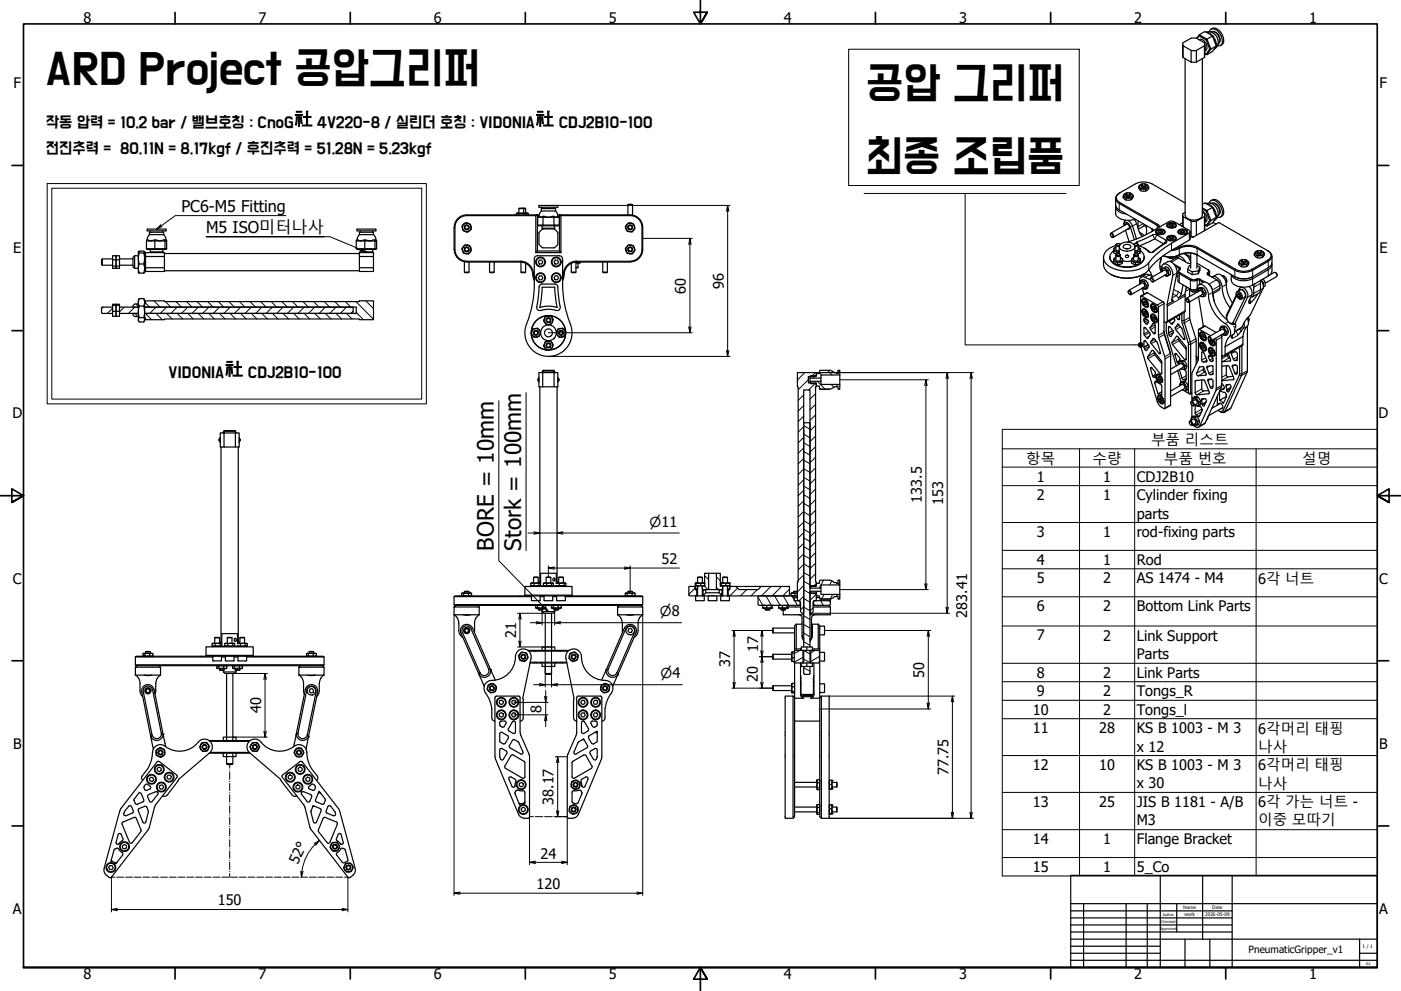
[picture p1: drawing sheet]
<svg xmlns="http://www.w3.org/2000/svg" width="594mm" height="420mm" viewBox="0 0 594 420" stroke-linecap="round" stroke-linejoin="round" font-family="sans-serif">
<defs><g id="words">
<g font-size="16.4">
<text x="19.4" y="33.6">ARD Project 공압그리퍼</text>
<text x="367.2" y="40">공압 그리퍼</text>
<text x="367.2" y="70.7">최종 조립품</text>
</g>
<g font-size="9.6">
<text x="209.4" y="233.5" transform="rotate(-90 209.4 233.5)">BORE = 10mm</text>
<text x="221" y="233.5" transform="rotate(-90 221 233.5)">Stork = 100mm</text>
</g>
<g font-size="8.3">
<text x="124.6" y="53.3">社</text>
<text x="226.9" y="53.3">社</text>
<text x="95.1" y="159.3">社</text>
</g>
<g font-size="6.9">
<text x="76.9" y="89.8">PC6-M5 Fitting</text>
<text x="87.4" y="98.7">M5 ISO미터나사</text>
</g>
<g font-size="6.2">
<text x="35.4" y="9.8">8</text>
<text x="109.7" y="9.8">7</text>
<text x="184" y="9.8">6</text>
<text x="258.2" y="9.8">5</text>
<text x="332.4" y="9.8">4</text>
<text x="406.7" y="9.8">3</text>
<text x="480.9" y="9.8">2</text>
<text x="555.2" y="9.8">1</text>
<text x="5.7" y="37.4">F</text>
<text x="585" y="37.4">F</text>
<text x="5.6" y="107.4">E</text>
<text x="584.9" y="107.4">E</text>
<text x="290.8" y="124.4" transform="rotate(-90 290.8 124.4)">60</text>
<text x="306.9" y="122.5" transform="rotate(-90 306.9 122.5)">96</text>
<text x="5.3" y="177.4">D</text>
<text x="584.6" y="177.4">D</text>
<text x="488.1" y="188.5">부품 리스트</text>
<text x="435.2" y="196.6">항목</text>
<text x="463.2" y="196.6">수량</text>
<text x="493.5" y="196.6">부품 번호</text>
<text x="552.2" y="196.6">설명</text>
<text x="439.7" y="204.2">1</text>
<text x="467.7" y="204.2">1</text>
<text x="482" y="204.3">CDJ2B10</text>
<text x="390.9" y="213.1" transform="rotate(-90 390.9 213.1)">133.5</text>
<text x="399.9" y="214" transform="rotate(-90 399.9 214)">153</text>
<text x="439.7" y="212.1">2</text>
<text x="467.7" y="212">1</text>
<text x="482" y="212.1">Cylinder fixing</text>
<text x="482" y="219.9">parts</text>
<text x="439.7" y="227.7">3</text>
<text x="467.7" y="227.6">1</text>
<text x="482" y="227.8">rod-fixing parts</text>
<text x="280.5" y="239.2">52</text>
<text x="439.7" y="239.4">4</text>
<text x="467.7" y="239.4">1</text>
<text x="482" y="239.6">Rod</text>
<text x="5.5" y="247.4">C</text>
<text x="439.7" y="247.3">5</text>
<text x="467.7" y="247.4">2</text>
<text x="482" y="247.3">AS 1474 - M4</text>
<text x="533.5" y="247.4">6각 너트</text>
<text x="584.8" y="247.4">C</text>
<text x="410.1" y="261.9" transform="rotate(-90 410.1 261.9)">283.41</text>
<text x="439.7" y="259.2">6</text>
<text x="467.7" y="259.2">2</text>
<text x="482" y="259.2">Bottom Link Parts</text>
<text x="218.9" y="270.5" transform="rotate(-90 218.9 270.5)">21</text>
<text x="439.7" y="271.5">7</text>
<text x="467.7" y="271.6">2</text>
<text x="482" y="271.6">Link Support</text>
<text x="321.5" y="276.3" transform="rotate(-90 321.5 276.3)">17</text>
<text x="482" y="279.4">Parts</text>
<text x="309.6" y="282.9" transform="rotate(-90 309.6 282.9)">37</text>
<text x="391.9" y="287.3" transform="rotate(-90 391.9 287.3)">50</text>
<text x="439.7" y="287.4">8</text>
<text x="467.7" y="287.4">2</text>
<text x="482" y="287.4">Link Parts</text>
<text x="321.4" y="289.3" transform="rotate(-90 321.4 289.3)">20</text>
<text x="439.7" y="295.2">9</text>
<text x="467.7" y="295.2">2</text>
<text x="482" y="295.2">Tongs_R</text>
<text x="110.7" y="302.4" transform="rotate(-90 110.7 302.4)">40</text>
<text x="229.7" y="302.1" transform="rotate(-90 229.7 302.1)">8</text>
<text x="438" y="303.1">10</text>
<text x="467.7" y="303.1">2</text>
<text x="482" y="303.1">Tongs_l</text>
<text x="438" y="310.9">11</text>
<text x="466.1" y="310.9">28</text>
<text x="482" y="310.9">KS B 1003 - M 3</text>
<text x="533.5" y="311">6각머리 태핑</text>
<text x="5.5" y="317.4">B</text>
<text x="584.8" y="317.4">B</text>
<text x="482" y="318.6">x 12</text>
<text x="533.5" y="318.7">나사</text>
<text x="402.2" y="328.7" transform="rotate(-90 402.2 328.7)">77.75</text>
<text x="438" y="326.5">12</text>
<text x="466.1" y="326.5">10</text>
<text x="482" y="326.5">KS B 1003 - M 3</text>
<text x="533.5" y="326.6">6각머리 태핑</text>
<text x="482" y="334.2">x 30</text>
<text x="533.5" y="334.3">나사</text>
<text x="234.8" y="341.2" transform="rotate(-90 234.8 341.2)">38.17</text>
<text x="438" y="342.1">13</text>
<text x="466.1" y="342.1">25</text>
<text x="482" y="342.2">JIS B 1181 - A/B</text>
<text x="533.5" y="342.2">6각 가는 너트 -</text>
<text x="482" y="349.9">M3</text>
<text x="533.5" y="349.9">이중 모따기</text>
<text x="438" y="357.9">14</text>
<text x="467.7" y="357.9">1</text>
<text x="482" y="358">Flange Bracket</text>
<text x="229.2" y="364">24</text>
<text x="126.2" y="366.8" transform="rotate(-64 126.2 366.8)">52°</text>
<text x="438" y="369.7">15</text>
<text x="467.7" y="369.7">1</text>
<text x="482" y="369.7">5_Co</text>
<text x="227.5" y="377">120</text>
<text x="92.3" y="383.9">150</text>
<text x="5.5" y="387.4">A</text>
<text x="584.8" y="387.4">A</text>
<text x="35.4" y="415.1">8</text>
<text x="109.7" y="415.1">7</text>
<text x="184" y="415.1">6</text>
<text x="258.2" y="415.1">5</text>
<text x="332.4" y="415.1">4</text>
<text x="406.7" y="415.1">3</text>
<text x="480.9" y="415.1">2</text>
<text x="555.2" y="415.1">1</text>
</g>
<g font-size="5.8">
<text x="19.4" y="53.3">작동 압력 = 10.2 bar / 밸브호칭 : CnoG</text>
<text x="134.6" y="53.3">4V220-8 / 실린더 호칭 : VIDONIA</text>
<text x="236.9" y="53.3">CDJ2B10-100</text>
<text x="19.4" y="64.2">전진추력 = 80.11N = 8.17kgf / 후진추력 = 51.28N = 5.23kgf</text>
<text x="71.5" y="159.3">VIDONIA</text>
<text x="105.1" y="159.3">CDJ2B10-100</text>
<text x="275.5" y="223.2">⌀11</text>
<text x="279.8" y="261.3">⌀8</text>
<text x="280.1" y="287.6">⌀4</text>
</g>
<text font-size="4.3" x="529.4" y="403.8">PneumaticGripper_v1</text>
<g font-size="2">
<text x="501.7" y="385.4">Name</text>
<text x="502.3" y="388.4">work</text>
<text x="511" y="388.4">2026-05-09</text>
<text x="514" y="385.4">Date</text>
<text x="577.8" y="401.8">1 / 1</text>
</g>
<g font-size="1.6">
<text x="493.1" y="388.3">Author</text>
<text x="492.1" y="394.1">Approved</text>
<text x="492.4" y="391.3">Checked</text>
<text x="579.3" y="409.3">A2</text>
</g>
</g></defs>
<g fill="none" stroke="#000" stroke-width=".42">
<path d="M43.7 130.2l-.6 .7M47.8 130.7l-2.3 2.2M52.6 130.2l-1.9 2M57.1 130.2l-2.6 2.7M57.1 132.9l1.4 1.3M57.7 128.9l1 1M61.6 128.4l1.9 1.8M61.7 130.2l-.4 .3M61.7 132.9l2.6 2.7M65.3 127.6l2.6 2.6M66.2 130.2l-2.7 2.7M66.2 132.9l2.6 2.7"/>
<path d="M70.1 127.9l2.4 2.3M70.6 130.2l-2.7 2.7M70.6 132.9l2.4 2.3M74.6 127.9l2.4 2.3M75.1 130.2l-2.6 2.7M75.1 132.9l2.4 2.3M79.1 127.9l2.3 2.3M79.6 130.2l-2.6 2.7M79.6 132.9l2.3 2.3M83.6 127.9l2.3 2.3M84.1 130.2l-2.7 2.7M84.1 132.9l2.3 2.3"/>
<path d="M88.1 127.9l2.3 2.3M88.6 130.2l-2.7 2.7M88.6 132.9l2.3 2.3M92.6 127.9l2.3 2.3M93.1 130.2l-2.7 2.7M93.1 132.9l2.3 2.3M97.1 127.9l2.3 2.3M97.6 130.2l-2.7 2.7M97.6 132.9l2.3 2.3M101.5 127.9l2.4 2.3M102 130.2l-2.6 2.7M102 132.9l2.4 2.3"/>
<path d="M106 127.9l2.4 2.3M106.6 130.2l-2.7 2.7M106.6 132.9l2.3 2.3M110.6 127.9l2.2 2.3M111.1 130.2l-2.7 2.7M111.1 132.9l2.2 2.3M115 127.9l2.3 2.3M115.5 130.2l-2.7 2.7M115.5 132.9l2.4 2.3M119.5 127.9l2.4 2.3M120 130.2l-2.7 2.7M120 132.9l2.4 2.3"/>
<path d="M124 127.9l2.4 2.3M124.5 130.2l-2.6 2.7M124.5 132.9l2.4 2.3M128.5 127.9l2.3 2.3M129 130.2l-2.6 2.7M129 132.9l2.3 2.3M133 127.9l2.3 2.3M133.5 130.2l-2.7 2.7M133.5 132.9l2.3 2.3M137.5 127.9l2.3 2.3M138 130.2l-2.7 2.7M138 132.9l2.3 2.3"/>
<path d="M142 127.9l2.3 2.3M142.5 130.2l-2.7 2.7M142.5 132.9l2.3 2.3M146.4 127.9l2.4 2.3M146.9 130.2l-2.6 2.7M146.9 132.9l2.4 2.3M149.7 131.9l-.9 1M150.9 127.9l7.5 7.5M151.1 132.5l3 3.1M155.1 127.6l3.3 3.3M341.2 158l-3.1 3.1M344.2 159.3l1 1"/>
<path d="M345.8 158l-1.7 1.6M347.5 158l.9 1M350.9 157l2 2M355.3 157l.8 .7M340.8 176.4l-2.3 2.3M340.8 171.9l-2.3 2.4M340.8 167.4l-2.3 2.4M342.8 161l-4.3 4.3M345.8 175.9l-2.3 2.3M345.8 171.4l-2.3 2.4M345.8 166.9l-2.3 2.4M345.9 162.3l-3 3"/>
<path d="M346.6 161.6l3.3 3.4M352.4 163l1.2 1.2M340.8 198.9l-2.3 2.3M340.8 194.4l-2.3 2.3M340.8 189.9l-2.3 2.3M340.8 185.4l-2.3 2.3M340.8 180.9l-2.3 2.3M340.8 198.7l2.7 1.6M340.8 195.1l2.7 1.5M340.8 191.4l2.7 1.6M340.8 187.7l2.7 1.6M340.8 184.1l2.7 1.6"/>
<path d="M340.8 180.4l2.7 1.6M345.8 198.4l-2.3 2.3M345.8 193.8l-2.3 2.4M345.8 189.4l-2.3 2.3M345.8 184.9l-2.3 2.3M345.8 180.4l-2.3 2.3M340.8 216.8l-2.3 2.4M340.8 212.3l-2.3 2.4M340.8 207.9l-2.3 2.3M340.8 203.4l-2.3 2.3M340.8 217.1l2.7 1.5M340.8 213.4l2.7 1.6"/>
<path d="M340.8 209.8l2.7 1.5M340.8 206.1l2.7 1.5M340.8 202.4l2.7 1.5M345.8 216.3l-2.3 2.4M345.8 211.8l-2.3 2.4M345.8 207.4l-2.3 2.3M345.8 202.9l-2.3 2.3M340.8 239.3l-2.3 2.3M340.8 234.8l-2.3 2.4M340.8 230.3l-2.3 2.3M340.8 225.8l-2.3 2.3M340.8 221.3l-2.3 2.3"/>
<path d="M340.8 239.1l2.7 1.5M340.8 235.4l2.7 1.6M340.8 231.8l2.7 1.5M340.8 228.1l2.7 1.5M340.8 224.4l2.7 1.6M340.8 220.8l2.7 1.5M345.8 238.8l-2.3 2.3M345.8 234.3l-2.3 2.3M345.8 229.8l-2.3 2.3M345.8 225.3l-2.3 2.3M345.8 220.8l-2.3 2.3M294.8 249.3l-2.7 2.7"/>
<path d="M294.8 249.1l.9 .9M298.6 248.4l1.6 1.6M298.6 250l-.5 .5M298.8 244.1l1.7 1.6M303.8 244.6l1.6 1.6M303.8 249.1l.9 .9M306.1 251.5l-.5 .5M308.5 249.3l.7 .7M312.8 249.3l-3.4 3.3M316.6 250l-2.7 2.6M321.1 250l-2.6 2.6M321.4 253.2l2.1 3.4"/>
<path d="M324.8 252.6l2.4 4M326.9 248.6l-4 4M328.5 252.6l2.3 4M331.4 248.6l-4 4M332.2 252.6l2.3 4M334.8 249.8l-2.9 2.8M335.8 252.6l1 1.8M337 254.7l1.1 1.9M340.8 257.2l-1.3 1.4M340.8 252.8l-2 1.9M340.8 248.3l-2.7 2.6M340.8 243.8l-2.3 2.3"/>
<path d="M340.8 257.4l2.7 1.5M340.8 253.7l2.7 1.6M340.8 250.1l2.7 1.5M340.8 246.4l2.7 1.5M340.8 242.7l2.7 1.6M344.2 248.3l-.5 1M344.8 257.7l-1.3 1.4M344.9 255.8l.5 .8M345.8 243.2l-2.3 2.4M346.1 251.9l-2.6 2.7M346.1 247.4l-1.2 1.2M346.6 250.7l-.6 .9"/>
<path d="M348 254.7l1.1 1.9M349.2 246l-1.9 3.3M349.5 252l-1.2 2M351.7 254.7l.4 .8M352.8 246.2l-1 1.8M353.1 252l-1.1 1.9M356.1 253.2l-.4 .8M356.1 246.8l-.6 1.2M339.2 275.8l-2.4 1.4M340.5 278.7l-3.7 2.1M340.8 272.1l2.7 1.5M340.8 268.4l2.7 1.6"/>
<path d="M340.8 264.8l2.7 1.5M340.8 261.1l2.7 1.5M340.8 279.4l2.7 1.6M340.8 275.8l2.7 1.5M345.5 275.8l-1.7 1M347.5 278.3l-3.7 2.2M340.8 283.1l2.7 1.5"/>
</g>
<g fill="none" stroke="#000" stroke-width=".51">
<path d="M501.5 18.8l.1 5.6M501.6 19.4v-1.3l3.5-1.9 .7-.1 1.5 .1 3.4 1.9v1.3M507.5 16.2l1.1-1.5 3.2 1.9M507.6 16.4l1-1.7 2.3-1.3 3.4 1.9 .7 2M508.4 15.2l3 1.7 .4-.3M508.4 16.9a2.72 2.72 0 0 1 3.4 2.9 1.57 1.57 0 0 1-.9 1.8M510.9 18.8l-.2 5.6M510.9 19.2l.2 1.4-.2 1M511.4 13.6a4.1 4.1 0 0 1 4.7 2.3 4.1 4.1 0 0 1-1.3 5M511.4 16.9l1.6 3.9M511.8 16.6l2.4-1.4 .8 2.1M511.8 16.6l1.7 4.2"/>
<path d="M512.8 13.4a1.86 1.86 0 0 1 3.2-.5 5.3 5.3 0 0 1 1.9 6.1l-.4 .3-1.2 .1M513.5 13.6a2.96 2.96 0 0 1 3.6 2.8 1.98 1.98 0 0 1-.7 2.4M513.5 12.4a3.4 3.4 0 0 1 4.8 2.4l.4 .9a2.5 2.5 0 0 1-1.2 3.6M514.7 13.4a3.5 3.5 0 0 1 2.5 4.4M515 17.3l.8 1.9a7.6 7.6 0 0 1-4 4M515 17.3l.8 2.2-2.3 1.3M501.6 24.4v-5l3.5 2v4.9M501.6 24.4l3.5 1.9M502.5 24.8v66.4a4.2 4.2 0 0 0 6.3 1.5l.6-.5 .4-1v-66.4M505.1 26.3h2.2M505.1 21.4h2.2M510.7 24.4v-5l-3.4 2v4.9"/>
<path d="M510.7 24.4l-3.4 1.9M511.5 22.9l-.6-.3 .9 .6M513.5 20.8h-.5l-1.5 2.1 .3 .3M513.5 20.8l-1.7 2.4M482.9 79a2.27 2.27 0 0 0 1.7 2.1 2.27 2.27 0 0 0 2.5-1.1v-.7M484 78.6a.99 .99 0 0 0 1 1 .99 .99 0 0 0 1-1M484.4 78.1l-.4 .3a.98 .98 0 0 0 .9 .8 .98 .98 0 0 0 1-.8l-.4-.3M484.4 78h.9l.5 .4a.81 .81 0 0 1-.8 .5 .81 .81 0 0 1-.7-.6zM484.5 78a1.1 1.1 0 0 0-1.2 1.5 2.21 2.21 0 0 0 3.5-.5l-.1-.4M484.6 78l-.8 .2-.9 .8 .4 .5a.91 .91 0 0 0 1.5 .6 1.08 1.08 0 0 0 1.7-.4l.6-.4-.4-.7M485.5 78l1.2 .6zM62.4 97.1h8v.8h-8z"/>
<path d="M63.4 98.5h6v1h-6zM63.4 99.5l-.8 1.1-.2 1.2M63.8 97.9v.6M69.1 97.9v.6M69.4 99.5l.8 1.1 .2 1.6h.3M151.4 97.1h8v.8h-8zM152.4 99.5h6M152.4 99.5v-1h6v1M152.4 99.5l-.6 .7-.4 1.3M152.7 97.9v.6M158.1 97.9v.6M158.4 99.5l.8 1.1 .1 1.6h.4"/>
<path d="M192.5 96.4v9.4M192.9 96.4v9.4M196.1 96.7l.2 1.1 .9 .3 1 .4 .9-.7M196.1 96.7a1.81 1.81 0 0 0 2.9 1.1M196.7 95l.8-.7 1.1 .4 .9 .4 .2 1M196.7 95l-.8 .7 .2 1M196.8 95a1.81 1.81 0 0 1 2.9 1.1M196.8 95l-.5 .6-.2 1.1M197.9 91.1h29.7l-.4 .3h-29.3M197.9 91.1a5.3 5.3 0 0 0-5.3 5.3M197.9 91.4a5 5 0 0 0-5 5M199.7 96.1l-.2 1.1-.5 .6"/>
<path d="M199.7 96.1l.2 1.1-.8 .6M218.9 90.5h4.2M219.9 90.5v.6M220 90.4l.2-2.2 1.9 .2v2M220 88.4h2.9M221.8 88.2l1.1 .2v2M222 90.5v.6M222.9 90.4h-3.7l-.3 .7M222.9 90.4l1.1 .1M222.9 90.4l.2 .1M222.9 90.5h1.1M223.1 90.5v.6"/>
<path d="M224 90.5v.6M227.6 91.1h1M227.9 91.1v15.3l-.7 .7v-15.7M228 92.1h2.3M228 92.1v3.3M228 95.4h9.2M228.5 87.1h8v.8h-8zM228.6 91.7l.5 .4 1.3-.4M228.6 91.7l-.6 .4M229.6 88.4h6v1.1h-6zM229.6 89.5l-.8 1.1-.3 1.1M229.9 87.9v.5"/>
<path d="M229.9 95.7v1.1M230.3 97.1l-.4-.3h5.3l-.3 .3h-4.7l-1.1 .9-.5 .7-.1 4.8 1.7 1.6h4.7M230.3 92.1h4.6M230.3 92.1l.1 3.6h-2.1l-.3-.3M234.7 91.7h-.6a4.6 4.6 0 0 1-3.7 0l-.1 .4M234.9 92.1h2.3M234.9 92.1l-.2 3.6h-4.3M235 97.1l1.6 1.6M235.2 87.9v.5M235.2 95.7v1.1M235.5 89.5l.9 1.1 .1 1.1M236.5 91.7l.7 .4"/>
<path d="M236.5 91.7l-.5 .4-1.3-.4 .2 .4M236.5 98.7v4.8M236.5 91.1h1.1M237.2 92.1v3.3M237.2 95.4l-.4 .3h-2.1M237.2 91.1v15.3l.7 .7v-15.7M266.3 91.1v-4.3l1.7-.2 .2 4.6M266.3 86.8h1.9M267.5 94.6l1 .2 .4 .9M267.5 94.6l-1.1-.1-1.3 1.6 .8 2 1.1 .1M267.5 94.6a1.81 1.81 0 0 0-2.1 1.5 1.81 1.81 0 0 0 1.6 2.1M267.5 94.6l.7 .3 .7 .8"/>
<path d="M268.7 97.5l-1 .6-.7 .1M268.7 97.6l-.7 .8-1-.2M268.9 95.7l.1 .8-.3 1M268.9 95.7l.4 1.1-.6 .8M272.2 96.4a5 5 0 0 0-5-5h-29.3l-.3-.3h29.6a5.3 5.3 0 0 1 5.3 5.3M272.2 96.4v9.4M272.5 96.4v9.4M470.9 99.5v-.5a.95 .95 0 0 1 1.1 .4 .95 .95 0 0 1-.1 1.2l-.5-.1M470.9 99.2l.8 .3 .1 1-.6-.2zM473.1 84.1v2.7a2.65 2.65 0 0 0 1.5 2.2l14.9 8.6M473.1 87.2a3.4 3.4 0 0 0 3.3 3.3l1.1 .2M473.1 87.7v2.6a3.9 3.9 0 0 0 3.8 3l2.3 .1 2.2-.5"/>
<path d="M474.9 81.8a2.37 2.37 0 0 0-1.8 2.1 2.37 2.37 0 0 0 1.5 2.4l17 10M474.9 81.8a2.18 2.18 0 0 0-1.5 2 2.18 2.18 0 0 0 1.5 2.1l16 9.2 1.1 1M474.9 81.8l7.4-4.2a7.8 7.8 0 0 1 6.2 .4l14 8.1M476.6 95.7l.1-1.1a1.45 1.45 0 0 1 2.3 .9l2 6.1M476.9 82.2l1-.4-.5 .2a.89 .89 0 0 0-.7 .6 .89 .89 0 0 0 .2 .9l1.7 .4 1.5-.6a.91 .91 0 0 1-1.5 .6 1.3 1.3 0 0 1-2-.6l-.4-.1zM477.1 95.4l.1-.4a1.32 1.32 0 0 1 1.5 .7 1.32 1.32 0 0 1-.2 1.6l-.4-.2M477.1 93.5l-.4 .6-.1 1.1M477.3 97.6l1.5 4.9M477.4 82.4a.99 .99 0 0 0 1 1 .99 .99 0 0 0 1-1M477.5 84.1v.7M477.6 82.1l1.1-.3 .5 .4a.82 .82 0 0 1-.8 .5 .82 .82 0 0 1-.8-.6zM477.8 81.9l-.3 .3a.98 .98 0 0 0 .9 .8 .98 .98 0 0 0 1-.8l-.5-.3"/>
<path d="M478 94.9l-7 3.9M478.3 93.5l1.7 1.7 1.9 6.1M478.8 81.8l.8 .2 .9 .8-.4 .5M478.9 81.8a1.1 1.1 0 0 1 1.2 1.5M479 96.6l-6.9 4M479.6 84v.7M480.5 82.8a2.29 2.29 0 0 1-1.7 2.1 2.29 2.29 0 0 1-2.6-1v-.7M480.9 93.1l.8 1.1 1.5 4.6 1.2 1.4M482.6 93.6l-.1 3.1M483.7 80.2v.7M485.3 95.2l-.5 .8-2 1.3M485.8 95.5l.4 2.3-.2 1.7"/>
<path d="M485.8 80.3v.7M488.3 96.9l.4 1.1M488.5 97l.3 1M490.2 97.8a2.49 2.49 0 0 1 3.9 .5 2.63 2.63 0 0 1-4.1 .3zM490.2 98.8a1.85 1.85 0 0 1 1.3-1.7 1.85 1.85 0 0 1 2 .7l.4 1M491.4 97.9l.9-.2 .7 .4-.2 .6-1 .1-.7-.4zM491.4 97.9v.6M492.3 98.4l-.9 .2M492.3 97.7v.7l.3 .3M494.9 95l.4-.3a2.78 2.78 0 0 1 3.4 .5l.1 .5a2.52 2.52 0 0 1-4 .2zM494.9 96.1a1.86 1.86 0 0 1 1.9-1.6 1.86 1.86 0 0 1 1.8 1.6M496.1 95.2l.9-.2 .7 .4-.2 .5-1 .2-.7-.4z"/>
<path d="M496.1 95.2v.6M497 95.7l-.9 .2M497 95v.7l.3 .2M499.6 98.8a1.87 1.87 0 0 1 1.9-1.5 1.87 1.87 0 0 1 1.8 1.5M500 97.4l1.3-.3a1.93 1.93 0 0 1 2.3 1.2 2.64 2.64 0 0 1-4.1 .3l-.1-.5zM500.8 97.9l.9-.2 .7 .4-.2 .6-1 .1-.6-.4zM500.8 97.9v.6M501.5 91.2v4.9M501.5 94.4l-1.4 .9M501.5 95.5l-.5 .3M501.6 91.9l3.5 1.9M501.6 91.9v4.3"/>
<path d="M501.7 98.4l-.9 .2M501.7 97.7v.7l.3 .3M502.5 90l-.9 .5v1.4M504.7 98.3v3l-.4 .5a56.3 56.3 0 0 0-15.7 10.8 12.8 12.8 0 0 1-15 4.7 6.5 6.5 0 0 1-5.7-8.2M505.1 93.8v6.5l1.1 .1M505.1 93.8h2.2M507.3 93.8v6M509.8 90l.9 .5v1.4M509.8 86.7l1.1-.7 3.4 2 1.5 4.1M509.8 88.7l1.6 .9 .4-.3M509.8 89.5a3.2 3.2 0 0 1 1.5 4.5l-.4 .3 .2-1.1-.2-1.3M509.8 88.1l2 1.2"/>
<path d="M510.7 91.9l-3.4 1.9M510.7 91.9v5.9M510.9 91.2v6.6M510.9 95.2l.9 .6M511.4 86.3a4.1 4.1 0 0 1 4.6 2.2 4.1 4.1 0 0 1-1 5h-.2M511.4 89.6l1.6 3.9M511.8 89.3l2.4-1.4 1.6 4.2M511.8 89.3l1.7 4.2M512.8 86.1a1.81 1.81 0 0 1 1.4-1.3 1.81 1.81 0 0 1 1.8 .8 5.2 5.2 0 0 1 1.9 6.1l-.4 .4h-1.2M513.5 93.5h-.5l-1.5 2.1 .3 .2M513.5 86.2a3.4 3.4 0 0 1 3.5 4.8l-.6 .4M513.5 93.5l-1.7 2.3"/>
<path d="M513.5 85.1a2.51 2.51 0 0 1 3.8 .8 4.3 4.3 0 0 1 .8 5.8l-.6 .3M514.3 94.3l1.3 .7M514.7 86.1a3.5 3.5 0 0 1 2.5 4.4M515.8 92.1l-1.6 2.4-2.4 1.3M515.8 92.1l-2.3 1.4M43.4 109.8v2.6l-.3-.3v-1.9zM43.4 109.8h4.4M43.4 112.4h4.4M47.8 108.4h1.4v5.4v-5.4h1.5v5.4h-2.9zM47.8 110.2h2.9M47.8 112.8h2.9M50.7 109.8h5.7"/>
<path d="M50.7 112.4h5.7M57.1 108.4l-.7 .7v4l.7 .7M57.1 108.4h1.6M57.1 108.4v5.4M57.1 113.8h1.6M58.7 106.7v.1M59.1 107.2h1.9M59.1 111.9h1.9M59.1 115.8h1.9M61.3 106.7v8.8l-.3 .3a5.1 5.1 0 0 0 0-3.9 7.4 7.4 0 0 0 0-4.7l.3-.4-.3-.3h-1.9l-.4 .3 .4 .4a7.4 7.4 0 0 0 0 4.7 5.1 5.1 0 0 0 0 3.9l-.4-.3v-8.7M61.3 114l.4 .5M61.7 107.1h8v8h-8z"/>
<path d="M61.7 107.8l-.4 .4M61.7 108.8h8M61.7 113.5h8M62.1 102.2h3.6M62.1 105.5l.3 .3h3.3M62.1 105.5h8.6M62.1 102.2v3.3M63.8 105.8v1M64.1 107.1l-.3-.3h5.3l-.4 .3M65.7 102.2h4.3M65.7 102.2v3.6h4l.3-.3v-3.3M65.7 101.8h-.4a2.99 2.99 0 0 1-2.9 0l-.3 .4"/>
<path d="M69.1 105.8v1M69.7 101.8l.7 .4zM69.7 101.8h-.5a4 4 0 0 1-3.5 0v.4M69.7 107.5h82.7M69.7 114.8h82.7M70.4 101.8l.3 .4M70.7 105.5l-1 .3M70.7 102.2v3.3M151.1 105.5l.3 .3h3.3M151.1 105.5h8.6M151.1 102.2v3.3M151.4 101.5v.3"/>
<path d="M152.4 108.8h6v4.7h-6M152.7 105.8v1M153 107.1l-.3-.3h5.4l-.4 .3M154.7 101.8h-.4a2.87 2.87 0 0 1-2.9 0l-.3 .4M158.1 105.8v1M158.4 108.8v-1.7h-6v8h6v-1.6M158.7 101.8h-.5a3.9 3.9 0 0 1-3.5 0v4h4l.3-.3v-3.3l-.3-.4 .6 .4h-8.2M159.4 101.8l.3 .4M159.7 105.5l-1 .3M159.7 102.2v3.3M192.6 105.7a5.3 5.3 0 0 0 5.3 5.3M192.9 105.7a5 5 0 0 0 5 5"/>
<path d="M196.5 104.6l.6-.8 1.1 .1 1 .2 .4 1M196.5 104.6l-.7 .9 .4 .9M196.5 104.6l-.4 .7 .1 1.1M196.5 104.6a1.81 1.81 0 0 1 3.1 .5M196.9 111l.2 4.6h1.6l.2-.2v-4.3M196.9 115.4h2M197.9 111.1h22.6M197.9 110.8h22.6M199.6 105.1a1.81 1.81 0 0 1-1 2.3 1.81 1.81 0 0 1-2.4-1M199.6 105.1l.4 1-1.3 1.6-2.1-.3-.4-1M207.6 111.1l.2 4.5h1.6l.1-.2v-4.3M207.6 115.4h1.9"/>
<path d="M220.6 110.7a6 6 0 0 1 5.8 6.8l.2 .7M220.6 111.1a5.7 5.7 0 0 1 5.4 6.4l.6 1.5M220.9 111.1l.2 4.5h1.6l.2-.2v-3.8M220.9 115.4h2M227.2 107.1h10.7M227.9 106.4h9.3M228.7 116.9h1l.5 .9-.5 .8h-1l-.4-.8zM228.7 110.3h1l.5 .8-.5 .8h-1l-.4-.8zM235.4 110.3h.9l.6 .8-.6 .8h-.9l-.5-.8zM235.4 116.9h.9l.6 .9-.6 .8h-.9l-.5-.8zM236.6 103.5l-1.6 1.6M239.2 116.4l-.7 2.6"/>
<path d="M242.3 115.4h1.9M244.2 111.1l-.2 4.5h-1.6l-.1-.2v-3.8M244.2 113.4h.9M244.3 111.3h1.8M244.3 111.3l-.1 .1M244.3 111.1v.2M244.5 110.8h22.7M244.6 110.7a6 6 0 0 0-5.8 6.8l-.2 .7M245.1 111.5v1.9l-.9 .2M246.1 111.1l-.2 .4h-1.7M255.6 111.1l.2 4.5h1.6l.2-.2v-4.3M255.6 115.4h2"/>
<path d="M266.4 103.8l2.1 .3 .8 2-1.3 1.6-2.1-.3-.4-1-.4-.9zM267.2 111.1h-22.6a5.3 5.3 0 0 0-5.3 5.3M272.2 105.7a5 5 0 0 1-5 5M272.5 105.7a5.3 5.3 0 0 1-5.3 5.3M470.6 108.7a4.5 4.5 0 0 0 4.6 4.4 10.1 10.1 0 0 0 9.3-2.1l.5-.8 .2-1.5M470.6 108.9v.7M470.9 116.2a14.9 14.9 0 0 0 14 0M472.2 106.4a1.3 1.3 0 0 0 1.4 1.3l-.4 .4a.98 .98 0 0 0 1 .7 .98 .98 0 0 0 .9-.7l-.4-.4M472.2 106.3a3.1 3.1 0 0 0-1.6 3.1 3.1 3.1 0 0 0 2.3 2.6 10.4 10.4 0 0 0 11.6-1.3 2.93 2.93 0 0 0-.9-4.4M472.4 109.5l.7-.2a.87 .87 0 0 0-.8 .8 .87 .87 0 0 0 .7 .9l1.9 .1a1.18 1.18 0 0 1-1.9-.1l-.8-.3zM473.1 103.9v1.9a1.03 1.03 0 0 0 1.5 .5M473.1 108.2v2l.8 .5 1.1-.4 .1-2.1"/>
<path d="M473.6 103.4l-.4 .3 .1 .5 1.3 .2M473.6 107.7a.9 .9 0 0 1 1.3 .4l-.4 .3h-.9l-.2-.2zM473.9 107.1v.5M473.9 111.5v.7M474.6 106.8l-1.6-.2a.87 .87 0 0 1-.7-.9 .87 .87 0 0 1 .8-.8l-.7 .3-.2 1.2 1.7 .7M474.6 104.6v3.1M474.6 106.8l-.7 .3M474.7 103.4l.4 .1M474.9 103.7l-.8-.5-.8 .6 .6 .3 .8-.1M475.1 109.3h.1M475.2 103.5a4.2 4.2 0 0 1 6 .9 2.82 2.82 0 0 1-3.3 2.1l-.9-.1a1.91 1.91 0 0 1-2.2-2.5zM475.2 109.3l.5 .2a.85 .85 0 0 1-.3 1.4l-.5 .2"/>
<path d="M475.2 109.3a.94 .94 0 0 1 .7 1.1 .94 .94 0 0 1-1 .7M475.8 111v.7M476.1 110.5l1.4 .3 2.2-.3M476.1 109.8a1.8 1.8 0 0 1-.4 1.9 1.8 1.8 0 0 1-1.8 .5l-.4-.1a1.42 1.42 0 0 1-1.3-1.4M476.4 104.2l1.5-.6a1.15 1.15 0 0 1 1.5 1.3l-1.5 .6a1.19 1.19 0 0 1-1.5-1.3zM477.6 108.2h.6M478.2 102.7l2.7-1a81.2 81.2 0 0 0 14.9-7.8h1.9l6.6 3.8 .4 .6-.4 .5a56.3 56.3 0 0 0-15.7 10.8 12.4 12.4 0 0 1-13.3 5.1l-1.5-.3a7 7 0 0 1-5.9-5 5.3 5.3 0 0 1 3.9-4.8l1.3-.5M480 109.6l-.3 1.1 .9 .3a1.18 1.18 0 0 0 1.8 .1M480.2 109.4l.5-.1-.4 .2a.79 .79 0 0 0-.2 1.2l1 .5 1.3-.1M480.7 108.2v2l.8 .5 1.1-.4 .1-2.1M480.9 103.7l.9-.5 .7 .6-.6 .3-.8-.1M480.9 107.9l.2-.2a.9 .9 0 0 1 1.4 .4l-.9 .4z"/>
<path d="M481.1 103.4l-.3 .2M481.3 104.6v3.1M481.3 107l.2 .1M481.5 107.1v.5M481.5 111.5v.7M481.5 103.2l.7-.6 4.5-1.9a4.2 4.2 0 0 1 3.5-1.3l4.5 2.6v.7l-5.5 4-.9 .3a2.41 2.41 0 0 1-2.2-1.2l-3.4-1.7M482.2 103.4l.5 .6-.5 .4h-1M482.4 106.7l-1.1 .1M482.4 106.7l-.9 .4M482.7 103.9v1.9a.99 .99 0 0 1-1.4 .5M482.7 104.9h.1M482.7 109.3h.1"/>
<path d="M482.8 104.9l.7 .6a1.07 1.07 0 0 1-1.1 1.2M482.8 104.9l.8 .6-.2 1.2h-1M482.8 109.3l.7 .6a1.14 1.14 0 0 1-1.1 1.2M482.8 109.3a.94 .94 0 0 1 .7 1.1 .94 .94 0 0 1-1.1 .7M483.2 104.2l6.4-2.9 3.9 2.1-5 3.6M483.4 106.7v.7M483.4 111v.7M483.5 119.7l-.1 .7M483.5 119.7l.2-.3a1.9 1.9 0 0 1 2 .9 1.9 1.9 0 0 1-.2 2.2l-1.1-.3M483.5 119.7l.2-.8 .7 .3a1 1 0 0 1 1.2 1l.7 .9-.4 1.5-1.5-.4M483.6 105.5a1.57 1.57 0 0 1-1.4 2.2l.4 .4a.94 .94 0 0 1-.9 .7 .94 .94 0 0 1-.9-.7l.3-.4M483.6 109.8a1.8 1.8 0 0 1-.3 1.9 1.8 1.8 0 0 1-1.8 .5l-.5-.1a1.42 1.42 0 0 1-1.3-1.4"/>
<path d="M483.7 118.9a2.15 2.15 0 0 1 2.8 .9 2.15 2.15 0 0 1-.6 2.8M484.8 116.3l.2 .5M484.9 105.1l2.9 1.9M485.2 108.9v.7M485.8 118.9l-.6 .4M487 114.5l.7 .7 .8 1.9M487.8 118.3l.1-.4a.99 .99 0 0 1 1.1 .5 .99 .99 0 0 1-.1 1.1l-.5-.1M487.9 118.5l-1.6-.5a1.8 1.8 0 0 0-2.5-.5 1.8 1.8 0 0 0-.4 2.6M487.9 118l.9 .5v.9l-.7-.3zM488.1 117.8l5.5-3.3 .9 .4 .4 .8-.2 .5-5.7 3.3M488.9 117.3l-.8-.3a2.32 2.32 0 0 0-2.5-.6l-1.7 1.1M491.8 112.9l.9 .2"/>
<path d="M492.2 109.3l.1 .4M492.2 114.7l.3 .2M492.3 109.3v1l-.4 .9M492.3 109.3v.4M492.3 109.7l-.5 3.3 .6 2.2M492.4 115.2l.2-.8a2.05 2.05 0 0 1 1.4-2.5 4.6 4.6 0 0 1 3.3 4.9l-2.4 12.4M493 114l.8-.6 .6 .7a1.08 1.08 0 0 1 1 1.5l.3 .9-1 .7-.8-.5 1.2 .2a2.1 2.1 0 0 0-1.9-3.1l-.3 1.2zM493.3 112l1.8-1a3.8 3.8 0 0 1 4 4.1l-2.3 11.9 .2 .6h.6l-2.7 1.6M493.8 113.4a1.48 1.48 0 0 1 2.1 .9l.4 1.9-1.6 1M494.9 101.5a1.87 1.87 0 0 1 1.9-1.5 1.87 1.87 0 0 1 1.8 1.5M495.1 108.9l.8 .6h1.1M495.3 100.1l.6-.2a1.79 1.79 0 0 1 1.9 0 1.79 1.79 0 0 1 .9 1.6 2.45 2.45 0 0 1-4-.6z"/>
<path d="M495.9 114.3l-.6 .3M495.9 109v.5M496.1 100.6l.9-.2 .7 .4-.2 .6-1 .1-.7-.4zM496.1 110.8l2.8-1.5 .6-.1 4.1 2.3 1.3 .1M496.1 100.6v.7M496.3 109.5h.9M496.3 116.2l-.6 .3M497 109.5l-.4 .1M497 101.1l-.9 .2M497 100.4v.7l.3 .3M497.6 105.7l.8-.2a9.9 9.9 0 0 1 9.5-.6l16.9 9.7a7.4 7.4 0 0 0 6.1-.4l6.6-3.9a2.13 2.13 0 0 0 1.5-2 2.13 2.13 0 0 0-1.5-2M497.8 112l2.7 1.6v.5l-.6 .5v.7l5.1 3 1.2 .4 2.2-.5 2.4 1.3"/>
<path d="M498 108.9v.4M498.5 112.9l1.8 1.1-.8 1 .2 .7 5.1 3.1 1.7 .3 1.8-.4 1.9 1M498.5 109.5a1.7 1.7 0 0 1 1.6-1 1.7 1.7 0 0 1 1.5 1l1.1 1.5M498.6 108.7l-.6 .6-1 .2M498.9 116.9l.6 .4M499.5 115.2v3.8l.2 .6 5.8 3.3 2.2-.3-1.2 .3-1.7-.3M500.4 107.9l-1.3 .8M501.6 107.5l1.8 1 1 1.3 .4 1.5M503 108.1l1 .3 .9 .9M504.7 100.1l1 .6 11.1-6.4 20.7 12a2.37 2.37 0 0 1 1.8 2.1 2.37 2.37 0 0 1-1.5 2.4l-6.6 3.8a8.5 8.5 0 0 1-7.6 0l-16-9.3a9.6 9.6 0 0 0-9.1 .7l-1.9 .2M504.9 112.6h-.6l-.7 1.6 1.9 1 2.6-.3 .7-1.6-1.2-.7M504.9 107.3v6.5"/>
<path d="M505.5 115.2v1.2M507.6 111.6l4.5 2.7M507.6 108.1v5.7M507.6 108.1a9.8 9.8 0 0 0-9.3 .7l-3.1 .1-1.9-.5a8.2 8.2 0 0 0 7.4-.6l3.1-.6 2.2 .3 1.9 .7M507.6 108.1l16 9.2M508.1 114.9v1.2M508.8 113.3v1.2l-.7 1.6-2.6 .3-1.9-1v-1.2M510.2 119.7a3.9 3.9 0 0 1 4 4.2 15.7 15.7 0 0 0 6 11.6M510.2 119.7l-1.8 1M512.1 114.3l.5 .7-.7 .8v.4l4 2.4M512.1 114.3l.8 .7-.2 .7-.6 .5 .2 .4M512.9 115.2v1.7"/>
<path d="M514 117.5a2.58 2.58 0 0 1 3.5 1.7l.3 .8a20.5 20.5 0 0 0 3.8 10.5M514.2 117.4l1.7-1a3.8 3.8 0 0 1 4.1 4.2l.6 3.9 2 3.9M515.9 118.6a3.4 3.4 0 0 1 .9 4.5l-2.6 1.5M515.9 118.6l1.1 1.3 .3 1.2M518.1 116.9a2.16 2.16 0 0 1 1.8 3.1M523.6 117.3a8.5 8.5 0 0 0 7.6 0M523.6 117.3a7.8 7.8 0 0 0 7.6 0M525.7 110.7l1.2-.5-.5 .1a.87 .87 0 0 0-.7 .6 .87 .87 0 0 0 .2 .9l1.7 .4 1.5-.6a.92 .92 0 0 1-1.5 .6l-1.1 .2-1.2-1zM526.4 110.7a.99 .99 0 0 0 1 1.1 .99 .99 0 0 0 1-1.1M526.5 112.4v.7M526.7 110.3l.6-.3 .9 .5-.9 .5-.4-.2zM526.9 110.2l-.4 .3a.98 .98 0 0 0 .9 .7 .98 .98 0 0 0 1-.7l-.5-.3"/>
<path d="M527.8 110.1l1.7 1.1-.4 .4M527.9 110.2a1.1 1.1 0 0 1 1.2 1.4M528.6 112.2v.8M529.5 111.2a2.27 2.27 0 0 1-1.7 2.1 2.27 2.27 0 0 1-2.5-1.2v-.7M532.3 106.9l1.2-.6-.5 .2a.87 .87 0 0 0-.7 .6 .87 .87 0 0 0 .2 .9l1.7 .4 1.5-.6a.92 .92 0 0 1-1.5 .6l-1.1 .2-1.2-1zM533 106.8a.99 .99 0 0 0 1 1.2 .99 .99 0 0 0 1-1.2M533.1 108.6v.7M533.3 106.5l.6-.3 .9 .5-1 .5-.6-.4zM533.5 106.4l-.4 .3a.94 .94 0 0 0 .9 .7 .94 .94 0 0 0 .9-.7l-.4-.3M534.4 106.3l1.7 1.1-.4 .4M534.5 106.3a1.1 1.1 0 0 1 1.2 1.5M534.7 118.9l.5 .6a2.94 2.94 0 0 1 .4 2.7l-5.4 11.4-2.6 3.1a5.3 5.3 0 0 1-4 3.9"/>
<path d="M534.8 118.8l.7 1 .2 1.7M534.9 118.7l-.7 5.2-3.2 2M535.2 108.4v.8M535.4 119.6l.3 .7M535.6 118.3l.8 1.6a1.43 1.43 0 0 1-.7 1.7M536.1 107.4a2.27 2.27 0 0 1-1.7 2 2.27 2.27 0 0 1-2.5-1.1v-.7M536.4 119.5l-.7 .4M538.4 116.6l2.2-1.1 .6 .4 .3 .8-.2 .6-4.8 2.8M539.3 111.7a2.48 2.48 0 0 1-1.5 2.6l-6.6 3.9a7.5 7.5 0 0 1-8.7-1.1l-.3-.7M539.4 108.6v2.7a2.9 2.9 0 0 1-1.6 2.2l-6.6 3.8M539.4 112.1v2.8a3.4 3.4 0 0 1-2.6 2.7l-4.7 2.7a7.7 7.7 0 0 1-9.6-.4l-.4-1.2v-2.3M540.8 115.5l.7 1.3"/>
<path d="M47.8 132h1.4v-3v5.1v-2.1h1.5v-3h-2.9v5.1h2.9v-2.1M47.8 130.2h-4.4l-.3 .3v2.1l.3 .3h4.4M47.8 129.5h2.9M50.7 132.9h8M50.7 130.2h8M56.4 132.9v.7l.7 .6h1.6M58.7 128.9h-1.6l-.7 .7v.6M59.1 126.6l-.4 .6 .2 9M59.1 126.6a3.5 3.5 0 0 0 0 3.2 8 8 0 0 0 0 4.9 1.3 1.3 0 0 0 0 1.8h1.9a1.3 1.3 0 0 0 0-1.8 8 8 0 0 0 0-4.9 3.5 3.5 0 0 0 0-3.2M59.1 134.7h1.9M59.1 129.8h1.9M59.1 126.6h1.9"/>
<path d="M61 126.6l.3 .6-.1 9M61.3 128.6l.4-.4v-.6h8v.3h82.7v-.3h6v8h-6v-.4h-82.7v.4h-8l-.4-1.1M61.3 130.2h89.8v2.7h-89.8M149.7 130.2v2.7M226.9 139.3l1.1-.2 .7 .8M226.9 139.3l-1 .1-.3 1M227 139.3l-1 .5-.4 .6M227 139.3l.7 .1 1 .6M228.7 140l.3 .7-.1 1.1M228.7 139.9l.5 .8M229.9 120.4h5.3l1.1 .6 1.2 9.1a1.32 1.32 0 0 1-1.7 1.5M229.9 121.8h5.4"/>
<path d="M229.9 120.4l-.8 .3-.4 .6-1.1 8.8a1.32 1.32 0 0 0 1.7 1.5M229.9 121.7l-1 8.7a11.3 11.3 0 0 1 7.4 0M230.9 135.1l-.5 1 .7 .8M230.9 135.1l-.1 1.1 .3 .7M232.3 134l1.1-.2 .6 .8M232.3 134l-1 .1-.4 1M232.3 134l-1 .5-.4 .6M232.3 134h.8l.9 .7M233.2 133.9a7.3 7.3 0 0 0-7.9 7.2M233.4 133.9a7.3 7.3 0 0 1 6.4 6.7M234 134.7l.3 .6v1.1M234 134.6l.6 .8-.3 1"/>
<path d="M234.3 136.4a1.81 1.81 0 0 1-3.2 .5M234.3 136.4l-.4 1-1 .2-1.1 .1-.7-.8M235.2 121.7l1 8.7M235.8 131.7a10 10 0 0 0-6.5 0M239.3 140l.4 .7-.1 1.1M239.3 140a1.81 1.81 0 0 0-3.1 .4M239.3 139.9l.7 .9-.4 1M239.3 139.9l-.6-.8-2.1 .3-.4 1M241.8 137.3l-1.7-5-1-5.2-.5-5.4-.1-12-.2-.7-.7-.5-9.7-.1-1.1 .6-.2 .7-.2 14.7-1.4 7.9a30.2 30.2 0 0 0-2.4 9.4 10 10 0 0 0 12.1 9.2 10 10 0 0 0 7.1-13.5M478.4 123.8l.1-.5a.98 .98 0 0 1 1.1 .4 .98 .98 0 0 1-.2 1.2l-.4-.1M478.4 123.6l.2-.2 .6 .3 .2 1.1-.5-.1zM478.6 123.2l5.6-3.3 .9 .4 .3 .8-.2 .6-5.6 3.2"/>
<path d="M483.4 120.4h.1M483.7 125.5l7 3.8 .5 .5v12.9l2.8 9-.2 21.6-1.9-1.1-1.2-1.9-6.9-23.1zM483.8 125.5l2.5-1.4 7.3 4.1v12.6l2.8 10.1M484.3 122.2l.8 2.6M484.3 126.9a1.75 1.75 0 0 1 2.6 1.5 1.25 1.25 0 0 1-.8 1.9l-1.5-1a2.27 2.27 0 0 1-.3-2.4zM484.3 131.3a1.75 1.75 0 0 1 2.6 1.5 1.28 1.28 0 0 1-.8 1.9l-1.5-1.1a2.15 2.15 0 0 1-.3-2.3zM484.9 132.1h.6l.7 .7v.8h-.6l-.6-.7zM485.1 127.7l.6 .1 .5 .8-.1 .7-.7-.2-.5-.8zM485.1 135h.5l1.4 1.1-.5 1.3a1.85 1.85 0 0 1-1.4-2.4zM485.1 138.9l.7 .1 1.9 2.5v.5l-1.1 1.5-1.5-1.6zM485.1 126.6a1.85 1.85 0 0 0-.4 2.4 1.85 1.85 0 0 0 2.3 .8M485.1 131a1.86 1.86 0 0 0-.4 2.4 1.86 1.86 0 0 0 2.3 .8"/>
<path d="M485.5 128l.5 .8M485.6 127.8l-.7 .5M485.6 132.6l.6 .6M485.6 132.2l-.6 .7M486.2 128.8l-.8 .3M486.2 133.3l-.6 .3M486.9 120.8l-.6 .3M488.1 129.1a2.24 2.24 0 0 1 2.2 .8 2.24 2.24 0 0 1 .3 2.3 1.75 1.75 0 0 1-2.5-1.4zM488.1 133.5a1.75 1.75 0 0 1 2.5 1.4 1.21 1.21 0 0 1-.8 2l-1.4-1.1a2.27 2.27 0 0 1-.3-2.3zM488.7 130l.5-.2 .6 .7 .2 .8-.5 .2-.7-.6zM488.7 134.5l.4-.3 .7 .5 .2 .9-.4 .3-.7-.5zM488.9 137.2l.7 .2 .2 .6v3.2l-.2 .4-2-2.5z"/>
<path d="M488.9 128.8l-.3 .2a1.94 1.94 0 0 0 0 2.3 1.94 1.94 0 0 0 2.1 .7M488.9 133.1l-.3 .2a2.05 2.05 0 0 0-.1 2.2 2.05 2.05 0 0 0 1.9 1l.3-.2M489.2 134.2l-.5 .3M489.4 130l.1 .5-.7 .4M489.4 134.3l.1 .7M489.5 130.5l.4 .4M490 135.3l-.5-.3-.6 .4M490 131.2l-.5 .3M493.1 127.9l.5 .9M494.5 136.8v4.1l4.3 14.2M494.9 129.2v7.3l-.5 .3-.8-.4M495.6 138.5l.6 .2 1.4 2.2-1.2 1.8-.5-.4-.4-1z"/>
<path d="M497.7 135l.5 .8-1.1 1.6-.6-.2-.8-1M499.6 137.3a9.1 9.1 0 0 1 2.8 6.1l-.1 .6h-.3l-3.7-4.6v-.5zM500.2 133.6l-.1 1.9h-.4l-1-1.1M501.1 133v3.5l2.8 9.1v21.1M501.6 120.8l-.7 3.9-1.2 1.7 2.7-1.6M502.1 132.5v3.9l2.8 9.6-.1 21-2.6-1.4M502.4 124.8l.1 7.3-7.8 4.6M502.9 127.1l.1-.5a.98 .98 0 0 1 1.1 .4 .98 .98 0 0 1-.2 1.2l-.4-.1M503 126.8l.8 .3 .1 1-.9-.6zM503 121.6l-.6 3.2M503.1 126.5l5.6-3.3 .6 .1 .5 .7-.1 .9-5.6 3.3M504.4 122.3v3.4"/>
<path d="M504.4 128v7l2.8 9.1v10.3M504.9 122.6a1.36 1.36 0 0 0 1.3 1.1 1.36 1.36 0 0 0 1.4-1M505.3 123.5l.9 .3 .9-.3M507.9 123.7a1.94 1.94 0 0 1 1.3-3.1 5.1 5.1 0 0 1 3.3 5.7 16.1 16.1 0 0 0 7.6 11.3 3.7 3.7 0 0 1 .6 5.9l-1.2 3.5M508.2 122.2l1.5 .3 .4 .9a.97 .97 0 0 1 .4 1.7v.7l-1.5-.4 1 .3a2.05 2.05 0 0 0-1.6-3.2l-.5 .5v.7zM508.2 122.2a2.28 2.28 0 0 1 2.6 .6 2.28 2.28 0 0 1 .3 2.7l-.6 .3M508.3 125.8l1.8 12.7M508.3 139.6l2.6-1.4 4.8 2.7M510.1 138.5v.1M510.2 122.2l-.5 .3M511.4 123.9l-.6 .3M513 120.9l.9 1.5"/>
<path d="M514.3 124.5l.6 3.3M517.3 140v-.3a.8 .8 0 0 1 .9-1 2.17 2.17 0 0 1 1.3 3.3l-1.1-.3 1.5 .5 .3-1.6-1.2-1.8-1.3-.3-.3 1.5M517.7 138.5a2.13 2.13 0 0 1 2.7 .8 2.13 2.13 0 0 1-.5 2.9M519.7 138.5l-.7 .3M520.1 133.6l.2 .4M520.1 133.6v1.2M520.3 134a2.37 2.37 0 0 0 2.2 3.1l.4-.3M520.3 135.4l-.1 .2M521.3 136.9l1.4 .7 .9-.2M522.9 136.8l.7 .6M523.1 137.6h.1M523.6 139.6a4.6 4.6 0 0 1-1.4 3.5l.4 .4"/>
<path d="M523.6 137.4l.5 .9-.7 1.4M524.3 125l-4.2 8.6M524.4 125.4l-4.1 8.6M524.4 123.7l1.5-.8a2.15 2.15 0 0 1 1.8 3.1l-1.2 .8a2.11 2.11 0 0 1-2.1-3.1zM525 124.4l.6 .2 .5 .9-.3 .7-.6-.3-.4-.8zM525.1 123.4l.8-1.5a3.1 3.1 0 0 1 3.1 4.1l-5.4 11.4M525.3 124.7l.5 .8M525.4 124.6l-.6 .5M525.5 123a1.48 1.48 0 0 1 1.6-.2 1.48 1.48 0 0 1 .8 1.3l.2 1.7-5.2 11M525.5 123v.1M526 125.6l-.8 .3M526.3 121.7l-.3 .2"/>
<path d="M527.5 136.9a2.4 2.4 0 0 1-.8 2.9l-1.9 2.5M528.9 134.9a3.2 3.2 0 0 1 .1 3.4M529 138.3a6.8 6.8 0 0 0-2 4.4M529 138.3l-.1 19.2-7 15.5-2.8 1.9M529.4 134.3l.3 1.2-.4 .8M529.7 121.5l1.1 1.8a4.1 4.1 0 0 1-1 3.9l-.3 .8 .5 .7 2.1-2.3 1.1-1.8M532 120.4l-.4 1.4v2.6a1.4 1.4 0 0 1-1.3 1.7M225.2 141.6a7.3 7.3 0 0 0 6.6 6.8M225.3 141.6a7.3 7.3 0 0 0 6.5 6.7M225.6 140.4l-.5 1 .7 .8M225.6 140.4l-.1 1.2 .3 .6M225.8 142.2l.6 .8 1.1-.1"/>
<path d="M225.8 142.2l.9 .6 .8 .1M228.5 159.9l-.5 1.1 .5 1.1M228.9 141.8l-.4 .6-1 .5M228.9 141.8l-.4 .9-1 .2M229.2 141l-.3 .8M229.7 158l.6-1h4.6l.6 1M230.1 158h-1.6v6h1.6M230.3 157l.1 .3-.3 .7M230.9 145.8l.4-1 2.1-.4 1.2 1.7-.3 1M230.9 145.8l-.5 .9 .7 .9M230.9 145.8a1.81 1.81 0 0 1 2.3-1 1.81 1.81 0 0 1 1.1 2.3M230.9 145.8l-.1 1.1 .3 .7"/>
<path d="M234.3 147.1a1.81 1.81 0 0 1-3.2 .5M234.3 147.1l-.4 1-1 .2-1.1 .1-.7-.8M234.7 157.3l.4 .7M234.9 157l-.2 .3h-4.3M234.9 158h-4.8v6M235.8 141.5l.7 .7M236.2 140.4l-.3 .7M236.2 140.4l-.1 1.2 .4 .6M236.5 142.2l.6 .8 1.1-.1M236.5 142.2l.9 .6 .8 .1M236.5 159.9l.7 1.1-.7 1M239.6 141.8l-.4 .6-1 .5"/>
<path d="M239.6 141.8l-.4 .9-1 .2M239.8 141.1a7.3 7.3 0 0 1-7.8 7.3M239.9 140.7a7.3 7.3 0 0 0-7.6-6.9 7.3 7.3 0 0 0-7.1 7.4M239.9 141a7.3 7.3 0 0 1-8.1 7.4M338.1 158h8v1.6h-3.3v2.7h3.3v1.7h-.3v82.7h.3v1.9h-2.6v-83.3h-2.7v94.7h-.7l-.6-.7v-4l-.7-.6h-.7v-8h.4v-82.7h-.4zM343.8 159.3h2.3l.4-1h1v-1l.3-.3 4.4 .1 1.6 .9h1v.3h.5v-1.3h.8v2h-8v1.3h-4.6zM356.1 159v4M485.1 144.5l.5-.1 1.6 2.1v.6l-1.2 1.6-.5-.3-.4-1.4zM487.8 156l.5-.2 1.5 1.8 .2 .6-.4 1.8h-.5l-.3-.6zM488.4 148.6l.7 .2 3.5 4.4v5.4l-.7-.2-5.1-6.3-.1-.9zM488.9 143.6l.7 .1 1.3 1.8 1.2 4-.2 .5-.5-.3-3.4-4.2v-.6zM489.6 149.4l-.2 .4 .2 .6 3 3.8"/>
<path d="M490.3 158.9a1.75 1.75 0 0 1 2.5 1.5 1.21 1.21 0 0 1-.7 1.9l-1.5-1.1a2.15 2.15 0 0 1-.3-2.3zM491 159.7l.7 .1 .5 .8-.1 .7-.7-.2-.5-.8zM491.1 158.6l-.3 .2a2.05 2.05 0 0 0-.1 2.2 2.05 2.05 0 0 0 1.9 1l.4-.2M491.6 160l.4 .8M491.6 159.7l-.7 .6M493.6 140.3l2.8 9.7v21.9l-2.5 1.4M496.4 156.5l4.2-2.4 1.1 .8-.1 1-5.2 3M498.9 142.6l.6 .2 3.4 4.4-.1 5.5-.5-.3-5.3-6.6v-.6zM499.4 157.1l1.4 4.9M499.8 154.1l-.7-.6-.9-3.2 .1-.5 2 2.1-.2 1.2a2.12 2.12 0 0 1 2.7 .7 2.12 2.12 0 0 1-.4 2.8M499.8 154l.1-.4a1.85 1.85 0 0 1 2.4 2.3l-.3 .7h-.4M499.8 154l.2-.8 1.4 .1 1.2 1.7-.2 1.6h-.8"/>
<path d="M499.8 154v.5M500 143.4v1l3 3.8M500.8 156.3l.8 .3M501.9 156.6a1.07 1.07 0 0 1 1.1 1.1l-.2 3.6-1.5-.7-1.2-3.9M502 153l-.6 .3M503.2 154.7l-.6 .3M507.7 152l-.5-1 .5 .8-.5 .8M508.6 155.7l1.7-.3 1.1 3.5-3.4 .5-.5-.4-.1-.7zM508.8 145.4a2.24 2.24 0 0 1 2.3 .8 2.24 2.24 0 0 1 .3 2.4 1.75 1.75 0 0 1-2.6-1.5zM508.8 141.1a1.75 1.75 0 0 1 2.6 1.4 1.28 1.28 0 0 1-.8 2l-1.5-1.1a2.27 2.27 0 0 1-.3-2.3zM509.4 146.5l.4-.4 .7 .5 .2 .9-.4 .4-.6-.5zM509.4 142.2l.4-.4 .7 .5 .2 .8-.4 .5-.6-.6z"/>
<path d="M509.7 149.2h.4l.4 .5 1.2 3.6-1.4 .2-.6-.5zM509.7 145.1a1.86 1.86 0 0 0-.5 2.4 1.86 1.86 0 0 0 2.3 .8M509.7 140.8a1.86 1.86 0 0 0-.5 2.3 1.86 1.86 0 0 0 2.3 .8M509.9 146.2l-.5 .3M509.9 141.8l-.5 .4M510.1 146.3l.2 .7M510.1 142l.2 .7M510.1 149.2h.1M510.5 156l-.3 .6 .1 .7 .8 .3M510.7 147.2l-.4-.2-.6 .4M510.7 142.9l-.4-.2-.6 .3M511.7 155.4l2.6-.4v3.7l-1 .2-.5-.3z"/>
<path d="M512.3 143.4l.1-.5a.99 .99 0 0 1 1.1 .5 .99 .99 0 0 1-.1 1.2l-.5-.2M512.4 143.7v.6a2.21 2.21 0 0 0 2.5 2.3 1.88 1.88 0 0 0-.2-2.7M512.4 150.8l1.7 .8 .2 1.5-1 .1zM512.4 143.1h.6a.86 .86 0 0 1 .3 1.3l-.9-.5zM512.6 147.6a1.75 1.75 0 0 1 2.5 1.5 1.21 1.21 0 0 1-.8 1.9l-1.4-1.1a2.15 2.15 0 0 1-.3-2.3zM512.6 142.8l5.6-3.2 .8 .3 .4 .9-.2 .5-5.7 3.2M512.6 144.1a1.97 1.97 0 0 0 2.6 2.1M513.3 142.3l-5-2.6-.1 12.3-2.8 6.3v11.9M513.4 147.3l-.3 .2a2.05 2.05 0 0 0-.1 2.1 2.05 2.05 0 0 0 1.9 1.1l.3-.2M513.6 148.3l.7 .5 .2 .8-.4 .4-.6-.4-.3-.9zM513.7 148.4l-.5 .3M513.9 148.5l.1 .7"/>
<path d="M514 144.3v.6l-.5 .3M514 144.3l.5 1-.4 .4-.6-.5-.2-.6M514 144.9l.5 .2M514.5 149.5l-.5-.3-.5 .4M515.3 143.5l.4 .8-.1 21.2-6.9 15.1a1.14 1.14 0 0 1-1.8 .4l-1.2-.8M518.1 142.9l-.4-.7 .4 .1-.1 21.8-7 15.2-2.7 1.8M518.1 155.2l2.6-.2 .4 .3 2.1 5.3-.2 .4-4.9 .4M518.1 150.5l.4 .3M518.5 150.7l-.4 .8M519.5 147l-.1 3.7-.9 .1M520 155.1l.2 4.4 .5 .3 2.2-.2M520.8 140.3l-.6 .3"/>
<path d="M521.5 151.7l-.5-.1-.5-.6 .3-1 1 3-3.7 .3M522.1 149.4l1.9-.3 .4 .3 .3 .6-.1 2.7-.9 .2-.5-.3zM522.5 154.9l1.5-.2 .6 .6 .1 2.7-.4 .7-.7-.5zM525.7 147.2l-.2 11.8-6.9 15.2a.79 .79 0 0 1-1.3 .2M526.6 146.7l-.1 12.2-7 15.4a1.27 1.27 0 0 1-2.2 .1M527 142.7l-.2 3.8-7.6 4.4M527 142.7l-7.5 4.3M228.3 161l.2 .4M228.5 160.6l-.2 .4h-.3M228.9 164v82.7M230.1 164h6.4v-6h-1.6v6M236.2 164v82.7"/>
<path d="M236.5 160.6l.3 .4M237.2 161l-.7 .4M343.5 160.3v1.3M347.5 164.6l.3 .4h3.4M348.1 160.3v1.3M351.7 165l.9-.2 1.2-.8 1.5-.3v1.3h.8v-2h-8v-1.4h-4.6l.3 1.1h2.3l.4 1h1v.9l.3 .4h3.9M490.9 167.8a2.24 2.24 0 0 1 2.3 .8 2.24 2.24 0 0 1 .3 2.4l-.4 .2a2.57 2.57 0 0 1-2.2-3.4zM491.7 167.6a1.88 1.88 0 0 0-.7 2 1.88 1.88 0 0 0 1.8 1.4l.8-.3M492.2 160.8l-.8 .3M492.3 169.2l.5 .5M492.3 168.8v.4l-.7 .3M492.6 166.1l-1.6 .9-1.4-4.5 .6-1 2.1 1.5 .3 .7v3.9l-1.6-.6"/>
<path d="M492.8 169.9l-.5 .3 .5-.1-.1-.8-.6-.7-.5 .1v.8l.7 .7M496.4 165.8l4.8-2.8 .6 .1 .6 1.1-.2 .6-5.8 3.3M500.4 163l.1-.5a1.51 1.51 0 0 1 2.3 1.2l.2 1.1M500.4 163l.2-.9 1.4 .1 .5 1a1.06 1.06 0 0 1 .5 1.6M500.4 163v.5M500.6 162.1a2.25 2.25 0 0 1 2.7 .4 2.25 2.25 0 0 1 .3 2.7l-.6 .4M502.6 161.8l-.6 .4M503 164.8l-.1 .5a.94 .94 0 0 1-1.5-.1l.8 .4M503 164.8v.8h-.8M503.8 163.6l-.6 .3M504.3 179.2l.1-.5a.98 .98 0 0 1 1.1 .4 .98 .98 0 0 1-.2 1.2l-.4-.2M504.4 178.9l.8 .2 .1 1a.89 .89 0 0 1-.8-.3 .89 .89 0 0 1-.1-.9z"/>
<path d="M504.6 178.5l1.3-.8 .9 .4 .3 .8-.2 .6-1.4 .8M505 170.9v-.5a.98 .98 0 0 1 1.2 .5 .98 .98 0 0 1-.2 1.2l-.5-.2M505 170.7l.8 .2 .1 1-.8-.5zM505.1 170.3l1.7-.8 .8 .8 .1 .7-1.5 1M505.1 177.7l.2-.4a1.87 1.87 0 0 1 2.4 2.3 .83 .83 0 0 1-.6 .7 .83 .83 0 0 1-.9-.4M505.1 177.7l.2-.9 1.4 .2 .5 .8a1.38 1.38 0 0 1 .5 2.1v.4l-1.6-.4M505.1 177.7v.5M505.3 176.8a2.22 2.22 0 0 1 2.7 .4 2.22 2.22 0 0 1 .3 2.7l-.6 .4M505.4 166.7l-.6 .3M505.4 171.8v5M505.7 169.5v.5M505.9 168.6l1.4 .1 .5 1a1.29 1.29 0 0 1 .5 2v.4l-1.6-.4a.88 .88 0 0 0 1.2 .3 .88 .88 0 0 0 .4-1.2l-.5-1.1a1.3 1.3 0 0 0-2-.7l-.1 .5z"/>
<path d="M505.9 168.6a2.27 2.27 0 0 1 2.7 .4 2.27 2.27 0 0 1 .4 2.7l-.7 .4M506.8 171.7l.1 3.7 1.3 1.3 .4-.1 1.1-2.5a1.7 1.7 0 0 0-1.8-2M506.9 161.4l3.4-.4 .5 .3 2 5.6-5.6 .5-.4-.9zM507.3 176.6l-.6 .4M507.9 168.3l-.6 .4M508.5 178.3l-.6 .4M509.1 170.1l-.6 .3M509.5 169.2l1.4-.2 .7 .7-1.1 2.5-.8-.8zM509.6 173.3l.2 .7M509.6 161.1v3.8l.2 .6 .5 .3 2.2-.2M511.4 170.4l-1.7 1M512.3 176.6l-.3 1.2-.4 .2"/>
<path d="M512.3 160.8l1.3-.1 .7 .6v2.6l-.4 .9-.7-.6-1-2.7zM516.2 167.9v3.9M516.4 174l.9 .4M516.7 171.5l.1-.4a1.31 1.31 0 0 1 1.5 .6 1.31 1.31 0 0 1-.3 1.6h-.3M517.1 165.9v3.8M517.6 171l-3.8 2.1M518.1 162.7l.9 1.2a.82 .82 0 0 1-.3 1.2l-.4-.1M518.1 162.8h.1M518.5 172.8l-6.1 3.5M519.2 164.5l-1.9 1.1 .9 .5a1.77 1.77 0 0 1 1.9 2l-1.4 2.9-1.6-1.3M519.9 163.2l1.4-.2 .5 .4 .2 .7-1 2a.95 .95 0 0 1-.9-1.3zM520 167.3v.8l-2.9 1.6"/>
<path d="M520 168.1h.1M93.2 186.5l.2 .5M93.4 185.5l-.6 1 .6 1.1M93.4 186.2l-.6 .3M93.7 189.5v82.7M94.5 183.6l.6-1.1h4.6l.6 1.1M95 189.5h6.4v-5.9h-1.6v5.9M95 183.6h-1.6v5.9h1.6M95.1 182.5l.1 .4-.3 .7M99.5 182.9l.3 .7h-4.8v5.9M99.7 182.5l-.2 .4h-4.3M101 189.5v82.7"/>
<path d="M101.4 185.5l.6 1-.6 1.1M101.4 186.2l.2 .3M102 186.5l-.6 .4M192.5 256.3h80M192.5 253v3.3M193.2 256.6l-.7 .7h10.7v3.3h-10.7v-3.3M195.9 251.6h4.1M195.9 252.6h.2M196.6 251.6v.9M196.9 251.4l.2-.7h1.6l.2 .7M196.9 250.9h2M198.7 251.6v.9"/>
<path d="M200 251.6h-4.2v.9l.2 .1 4-.1M200 252.5l-.3 .1M200 251.6v.9M202.6 256.6l.6 .7M222.6 252.3l.3 .3h19.4l.3-.3M222.6 252.3v-3.7h20v3.7M222.6 252.3h20M222.9 252.6h-30l-.4 .4h32.9M225.1 248.2l4.1 .1-.2 .1M225.1 248.2l.3 .2M225.1 247.4v.8M225.2 248.6v-.2h14.6v.2"/>
<path d="M225.4 252.6v1.9M225.4 254.5l.2 .2 3.5-.2M226.3 244.8h1.9M226.3 244.8v2.4M226.4 247.4v.8M227.4 256.6l-.1 .1M227.9 256.8v.9M228.2 257.9l.2 .8h1.6l.3-.8M228.2 258.4h2.1M228.2 244.8v2.4M228.5 247.4v.8M228.9 247.2l-3.8 .2"/>
<path d="M228.9 247.2h.3M228.9 247.2l.3 .1M229 253h1.7M229 252.6v1.9M229.2 246.7h-.7v.5M229.9 259.3l.7 .7h4l.6-.7M229.9 259.3h5.3M229.9 258.7v.6M230 256.8v.9M230.4 247.4h4.2v.8l-.3 .2-3.9-.2M230.4 248.2l.3 .2M230.4 247.4v.8"/>
<path d="M230.7 252.6v1.9M230.7 254.5l.2 .2M231.1 256.6l.2 .2M231.3 257.7l-4 .1M231.3 256.8h-4.2v.9l.4 .2 3.8-.2M231.3 256.8v.9M231.6 244.8h2M231.6 244.8v2.4M231.8 247.4v.8M233.6 244.8v2.4M233.9 247.4v.8M234.1 256.6l-.2 .1"/>
<path d="M234.4 253h1.6M234.4 252.6v1.9M234.4 254.5l-3.5 .2M234.5 247.2l-4.1 .2M234.5 248.3l-.1 .1M234.6 245.3a.51 .51 0 0 1 .7 .4 .51 .51 0 0 1-.7 .5zM234.6 256.8v.9M234.9 257.9l.2 .8h1.6l.2-.8M234.9 258.4h2M235.2 258.7v.6M235.9 247.2h3.9M235.9 246.7h.6v.5"/>
<path d="M235.9 248.3v.1M235.9 248.3l.1 .1M236 252.6v1.9M236 254.5l3.5 .2M236.5 247.2l-.6 .1v-4.2h-6.7v5.3M236.5 247.2h3.1l.4 .2v.8l-4.2 .1M236.7 256.8v.9M236.9 244.8h2M236.9 244.8v2.4M237.1 247.4v.8M237.7 256.6l.3 .2M238 257.7l-4.1 .1"/>
<path d="M238 256.8h-4.2v.9l.4 .2 3.8-.2M238 256.8v.9M238.9 244.8v2.4M239.2 247.4v.8M239.7 252.6v1.9M239.8 254.5l-.2 .2M239.8 248.3l-.1 .1M242.3 252.6h29.9l.3 .4h-32.8M262.6 256.6l-.7 .7h10.6v3.3h-10.6v-3.3M265.2 251.6h4.1M265.2 252.6h.2M265.9 251.6v.9"/>
<path d="M266.3 251.4l.1-.7h1.6l.2 .7M266.3 250.9h1.9M268 251.6v.9M269.3 251.6h-4.2l.2 1 4-.1M269.3 252.5l-.3 .1M269.3 251.6v.9M271.9 256.6l.6 .7M272.5 253v3.3l-.3 .3h-79.3l-.4-.3M294.8 248.6h.1M295 252.6h3.6M295 248.4h1.1M295 247.2h1.1"/>
<path d="M295 247.2v1.2M295 252.6h-2.5l-.4-.3v-3.7h2.7v1.4h.7v2.6M295 248.4l-.2 1.6h1M295 252.6v1.9M295 254.5l.1 .2 3.5-.2M295.1 247.4v.8M295.8 244.8h2M295.8 244.8v2.4M295.8 248.4v4.2M295.8 252.6v.1M296.1 248.4h2.5M296.1 247.2l2.7 .2"/>
<path d="M297.1 247.4v.8M297.8 244.8v2.4M298.1 250h1.2v1.3l-1.2 1.2zM298.1 252.5l-.1 .1M298.6 248.4l.2-5.3h1.7v6.9h-2.7v-1.6v4.3M298.6 252.6h7M298.6 252.6v1.9M298.8 248.2l-2.7 .2M298.8 248.2l-.2 .2M298.8 247.4v.8M299.3 251.3h5.6M300.3 252.6v1.9"/>
<path d="M300.3 254.5l.2 .2M300.5 254.7h3.3M300.5 250h3.3M300.5 243.1h3.3M301.6 252.6h1.1M304 252.6v1.9M304 254.5l-.2 .2M304.9 250h1.2v2.5l-1.2-1.2zM305.6 254.5l.2 .2 3.5-.2M305.6 252.6h3.7M305.6 248.4h1.2M305.6 247.2h1.2"/>
<path d="M305.6 247.2v1.2M305.6 248.4l-.2-5.3h-1.6v6.9h2.7M305.6 252.6v1.9M305.8 247.4v.8M306.1 252.5l.2 .1M306.5 244.8h2M306.5 248.4l-.1 4.3M306.5 244.8v2.4M306.8 248.4h2.5M306.8 247.2l2.6 .2M307.8 247.4v.8M308.4 252.6l.1 .1"/>
<path d="M308.5 244.8v2.4M309.3 248.4l.1 1.6h-.9v-1.6v4.2M309.3 252.6v1.9M309.4 248.2l-2.6 .2M309.4 248.2l-.1 .2M309.4 247.4v.8M312.1 248.6h10.7M321.4 253l.4-.4h14.3l.7 .7v1.4l2.5 .1v1.8h-17.5l-.4-.3zM322.8 248.6l-1.4 1.4h-8l-1.3-1.4h-2.7v1.4h-.6v2.6M322.8 248.6h12v3.7l-.3 .3h-25.2M323.5 257.7l2.6 .2M323.5 256.8l3.8-.2v1.3"/>
<path d="M323.5 256.8v.9M323.6 256.6l-.1 .2M324.5 257.9l.2 .8h1.6l.2-.8M324.5 258.4h2M325.1 256.8v.9M326.1 257.9h1.2M327.1 256.8v.9M330.1 257.7l2.7 .2M330.1 256.8l3.8-.2v1.3M330.1 256.8v.9M330.3 256.6l-.2 .2M331.2 257.9l.1 .8h1.6l.2-.8"/>
<path d="M331.2 258.4h1.9M331.8 256.8v.9M332.1 258.7v1.9h8.7M332.8 257.9h1.1M333.8 256.8v.9M334.1 257.3h5.4M335.5 252.5l2.6 .1h-2M335.5 252.5l.1 .1M335.5 251.6v.9M335.6 251.4h2.5l-2.6 .2zM336.5 250.9h1.6M336.8 253.3h1.3"/>
<path d="M337.1 251.6v.9M338.1 250.7h-1.4l-.2 .7M339.3 256.6h.2M343.5 251.4h2.6v3.3h-.7l-.6 .6v4l-.7 .7h-.6zM343.5 250.7h4.6v1.3h8v2h-.8v-1.4l-1.5 .4-1.6 .9-4.4 .1-.3-.3v-1.1h-1l-.4-1h-2.3zM344.8 256.6h.1M344.9 254.8l7.2-.1v1.6l-.3 .3h-6.9zM346.1 252.5l.4 .1h-.4M346.1 253.3h1.4M347.5 253.7l.3 .3h3.3M348.1 249.3v1.4M351.1 254h.1"/>
<path d="M351.5 256.6l.6 .7h-7.3M351.7 246h-3.9l-.3 .3v1h-1l-.4 1h-2.3l-.3 1h4.6v-1.3h8v-2h-.8v1.3l-1.5-.3-1.2-.8-.9-.2M352.1 254v.7M352.1 257.3v3.3h-8.6M356.1 248v4M57.4 278.6v3.3M60.8 277.1l4 .1M60.8 278.1l.1 .1M61.4 277.2v.8M61.7 277l.2-.8h1.6l.3 .8M61.7 276.4h2.1M63.5 277.2v.8"/>
<path d="M64.8 277.2h-4.2v.8l.4 .2 3.8-.2M64.8 278l-.2 .2M64.8 277.2v.8M87.4 277.9l.4 .3h19.3l.3-.3M87.4 277.9v-3.7h20v3.7M87.4 277.9h20M87.8 278.2h-30.1l-.3 .4h32.8M90 273.8l3.9 .2M90 273.8l.2 .2M90 272.9v.9M90.1 274.2v-.2h14.6v.2M90.2 278.2v1.8"/>
<path d="M91.1 270.4h2M91.1 270.4v2.4M91.2 272.9v.9M93.1 270.4v2.4M93.3 272.9v.9M93.8 272.8l-3.8 .1M93.8 272.8h.2zM93.9 278.6h1.7M93.9 278.2v1.8M94 272.2h-.6v.6M95.3 272.9h4.2v.9l-.4 .2-3.8-.2M95.3 273.8l.3 .2"/>
<path d="M95.3 272.9v.9M95.6 278.2v1.8M96.4 270.4h2M96.4 270.4v2.4M96.6 272.9v.9M98.4 270.4v2.4M98.7 272.9v.9M99.3 278.6h1.6M99.3 278.2v1.8M99.4 272.8l-4.1 .1M99.4 273.9l-.1 .1M100.7 272.8v-4.2h-6.7v5.4"/>
<path d="M100.7 272.8h4M100.7 272.9h4.1v.9l-.3 .2-3.8-.2M100.7 272.2h.7v.6M100.7 273.9v.1M100.7 273.9l.2 .1M100.9 278.2v1.8M101.7 270.4h2M101.7 270.4v2.4M101.9 272.9v.9M103.7 270.4v2.4M104 272.9v.9M104.6 278.2v1.8"/>
<path d="M104.7 273.9l-.1 .1M107.1 278.2h29.9l.4 .4h-32.8M130.1 277.1l4.1 .1M130.1 278.1l.1 .1M130.7 277.2v.8M131.1 277l.2-.8h1.5l.2 .8M131.1 276.4h1.9M132.8 277.2v.8M134.2 277.2h-4.2v.8l.4 .2 3.8-.2M134.2 278l-.3 .2M134.2 277.2v.8M137.4 278.6v3.3l-.4 .3h-79.3l-.3-.3"/>
<path d="M192.5 260.6a3.8 3.8 0 0 1 2 3.5M194.6 264.1l.2 4.4 1.5 1.7M196.1 268.1a1.99 1.99 0 0 1 1-2.6 1.99 1.99 0 0 1 2.6 1.1l7.5 17 .9 .4M196.1 268.1l7.4 17.1M196.3 260.6l1.6 .3 1.6-.3M200.3 266.3a2.64 2.64 0 0 0-3.5-1.4 2.64 2.64 0 0 0-1.3 3.5l7.7 17.7M200.3 266.2l7.8 17.8M201.2 264.1l-.1 4M203.2 260.6v.1a4 4 0 0 0-2 3.4M220.2 279l.3 1 2 .5 .8-.8M220.2 279a1.81 1.81 0 0 0 3 .7M222.3 276.7a1.81 1.81 0 0 1 .9 3"/>
<path d="M222.3 276.7a1.81 1.81 0 0 0-2.1 2.3M222.3 276.6l-1.1-.2-1.4 1.6 .4 1M222.3 276.6l1 .2 .3 1.1 .4 1-.7 .8M223.9 275.8h17.3M224.3 276.1h16.6M229.9 275.8v-1.5h5.4v1.5M231.2 260v15.8M233.9 260v14.3M233.9 274.3v1.5M242 279.8l-.8-.7 .4-2.1 2-.7 1.6 1.4-.4 2.1-1 .3M242 279.8l.8 .7 1-.4M242 279.8l1.1 .5 .7-.1"/>
<path d="M242 279.8a1.81 1.81 0 0 1 .1-2.8 1.81 1.81 0 0 1 2.7 .6 1.81 1.81 0 0 1-1 2.6M261.9 260.6a3.8 3.8 0 0 1 1.9 3.5M263.9 264.1l.1 4M264.8 266.2l-7.8 17.8M264.8 266.3a2.64 2.64 0 0 1 3.5-1.4 2.64 2.64 0 0 1 1.4 3.5l-9.9 22.6M265.4 266.6l-7.5 17-.9 .4M265.4 266.5a2 2 0 0 1 2.6-1 2 2 0 0 1 1.1 2.6l-7.5 17.1M265.6 260.6l1.6 .3 1.6-.3M266.6 266.6l.9-.2 .7 .7-.4 .9-.8 .3-.7-.8zM270.6 264.1l-.2 4.4-1.5 1.7M272.5 260.6a3.8 3.8 0 0 0-1.9 3.5M327.9 277.4l-.3 .3v1.6l.3 .1"/>
<path d="M327.9 266.3l-.3 .3v1.5l.3 .2M327.9 266.3v2M327.9 277.4v2M327.9 279.4h7.8M327.9 277.4h7.8M327.9 268.3h9M327.9 266.3h9M335.8 276.5l.1 4M335.9 276.8h.9M335.9 278.9h.9M336.8 276.4l-1.1 .2 .2 3.9M336.9 275.1h2.6v.7"/>
<path d="M336.9 275.1v.8M337.6 264.6l-.7 .7v9.8M337.6 264.6v10.5M337.6 264.6h2.5M338.8 260.6l1.2 .9 .1 6.6a5.4 5.4 0 0 0 .7 3.6M339.8 275.8h-2.7l-.3 .3v4.7l.3 .3h2.7M339.8 275.8h4.7M339.8 275.8v-1.5h4.7v1.5M340.2 269.5l.6 1.7M340.4 270.7h.4M340.5 275.8v5.3M340.8 274.3v-95.1h2.7v95.1"/>
<path d="M340.8 275.8v5.3M342.1 274.3v1.5M343.5 275.8v5.3M343.8 275.8v5.3M344.1 268.3h.4M344.1 266.3h.4M344.4 269.3l-.3 1.4-.7 .7M344.5 275.8h2.7l.3 .3v4.7l-.3 .3h-2.7M345.4 260.6l-.9 .5-.4 .9v8.6l-.6 .1M347 264.6h-2.5a13 13 0 0 1-.3 6.1l-.7 1.2M347 264.6l.6 .7v9.8M347 264.6v10.5"/>
<path d="M347.6 275.1v20.9M347.6 276.6l2 .2v3.4l-2 .1M347.6 265.5h2v3.5l-2 .2M347.6 275.1h-2.5v.7M57.4 281.9h80M57.4 286.2l1.4 1.4M58 282.2l-.6 .7h10.7v3.3h-10.7v-3.3M58.8 287.6l.6 2.1M59.4 289.7v3.6l1.1 2.1M60.7 293.3a2.02 2.02 0 0 1 1.6-2.4 2.02 2.02 0 0 1 2.4 1.6l3.7 18.3 .8 .5M60.8 293.3l3.7 18.3M61.2 286.2h3.1"/>
<path d="M66 289.7v3.5l-.3 1.1M67.4 282.2l.7 .7M68.1 286.2a3.8 3.8 0 0 0-2 3.5M90.2 280l.3 .3M90.4 280.2h3.3M92.2 282.2l-.1 .1M92.8 282.4v.9M93.1 283.4l.2 .8h1.6l.2-.8M93.1 284h2M93.9 280l-.2 .3M94.7 284.9l.7 .6h4l.7-.6M94.7 284.9h5.4"/>
<path d="M94.7 284.2v.7M94.9 282.4v.9M95.6 280l.2 .3M95.8 280.2h3.2M95.9 282.2l.2 .2M96.1 285.5v28.5M96.1 283.3h-4M96.1 282.4h-4.2v.9l.4 .1 3.8-.1M96.1 282.4v.9M98.7 285.5v28.5M98.9 282.2l-.2 .1M99.3 280l-.3 .3"/>
<path d="M99.4 282.4v.9M99.7 283.4l.2 .8h1.6l.2-.8M99.7 284h2M100.1 284.2v.7M100.9 280l.2 .3M101.1 280.2h3.2M101.5 282.4v.9M102.6 282.2l.2 .2M102.8 283.3h-4.1M102.8 282.4h-4.2v.9l.4 .1 3.8-.1M102.8 282.4v.9M104.6 280l-.2 .3"/>
<path d="M126.7 286.2l1.4 1.4M127.4 282.2l-.7 .7h10.7v3.3h-10.7v-3.3M128.1 287.6l.6 2.1M128.7 289.7v3.5l.3 1.1M130.5 286.2h3.2M131.4 292.1l.9-.1 .7 .7-.3 .9-.9 .2-.7-.7zM134 293.3a2 2 0 0 0-1.6-2.4 2 2 0 0 0-2.3 1.6l-3.7 18.3-.8 .5M134 293.3l-3.7 18.3M135.4 289.7l-.1 3.6-1 2.1M136.7 282.2l.7 .7M137.4 286.2a3.8 3.8 0 0 0-2 3.5M203.2 286.1l2.1 4.9"/>
<path d="M203.5 285.2l-.3 .9M207.1 290.3l2-.6 .8 .7 .7 .8-.5 2-2.1 .6-.7-.7-.8-.8zM207.2 283.6a2 2 0 0 1-1.1 2.7 2 2 0 0 1-2.6-1.1M208.1 284a2.76 2.76 0 0 1-1.7 3 2.76 2.76 0 0 1-3.2-.9M208.1 284l1.9 4.3M211.8 297.1l1-.3 .7 .7-.3 .9-.9 .3-.7-.7zM217 297.5l.7-.7 .9 .4 .2 .8-.7 .7-.9-.3zM221.7 296l3.5-16.9a3.3 3.3 0 0 0-3-4 3.3 3.3 0 0 0-3.6 3.4 10.1 10.1 0 0 1-10.7 10 3.5 3.5 0 0 0-1.6 6 13.3 13.3 0 0 1 2.2 6v3.9M221.7 296.1l.2 8.3M224.7 281.1h15.6M224.8 280.8h15.5M229.9 281.1v1.5h5.4v-1.5"/>
<path d="M231.2 285.5h2.7l-.3 .4h-2zM231.2 281.1v4.4M233.9 282.6v2.9M233.9 281.1v1.5M243.2 296.7v7.7M243.5 296.1l-.2 .6M246.8 296.9l1 .1 .4 .9-.6 .7h-1l-.3-.9zM252.2 296.9l.9 .1 .4 .9-.6 .7h-.9l-.4-.9zM256 290l-1 .4-.4 2.1 .7 .7M256 290l1-.3 1.6 1.4-.2 1M256 290.1a1.81 1.81 0 0 1 2.3 2M256 290.1a1.81 1.81 0 0 0-.6 3.1"/>
<path d="M257 284a2.76 2.76 0 0 0 1.7 3 2.76 2.76 0 0 0 3.2-.9l-.3-.9M257 284l-1.9 4.3M257.9 283.6a2 2 0 0 0 1 2.7 2 2 0 0 0 2.7-1.1M258.3 292.1a1.81 1.81 0 0 1-2.9 1.1M258.4 292.1l-.3 1.1-1.9 .7-.9-.7M259.2 293.8a3.3 3.3 0 0 0 .4-3.5 3.3 3.3 0 0 0-3-1.8 10.1 10.1 0 0 1-10.1-10.7 3.3 3.3 0 0 0-3.9-2.6 3.3 3.3 0 0 0-2.6 3.9l3.4 16.9M259.3 293.8a13.3 13.3 0 0 0-2.7 6.7M327.9 290.7l-.3 .2v1.7l.3 .2M327.9 290.7v2.1M327.9 292.8h7.8M327.9 290.7h7.8M335.9 289.7l-.1 4"/>
<path d="M335.9 289.7v4.1l1-.1-.1-4M335.9 291.2h.9M335.9 293.2h.9M335.9 289.7h.9M335.9 280.5h.9M336.3 295.1h-3.4v51.8l3.6-.1M336.3 295.1l.2 51.7M336.3 295.1l.6 .7M336.8 289.7l.1 .2M336.9 280.9v15.1M339.4 288.8l.2 1M339.5 293.6l.2 .7 1.1 .6 3.4-.1 .7-.5 .2-.7"/>
<path d="M339.5 294.1l.5 1 .8 .3 3.4-.1 .7-.5 .2-.7M339.5 281.1v13.4l.4 1 .9 .5h-3.9v9.7h10.7M339.5 286.6l.1 7.6M339.5 292.8h.1M339.5 290.7h.1M339.8 281.1h4.7v1.5h-4.7zM339.8 294.4h5M340.8 282.6v2.9l.3 .4h2.1l.3-.4v-2.9M342.1 281.1v1.5M344.9 292.8h.2M344.9 290.7h.2M345.1 281.1v13.4l-.4 1-.9 .5h3.8"/>
<path d="M345.1 286.6l-.2 7.6M345.2 288.8l-.2 1M347.6 295.8l.7-.7v51.8l-.7-.7v-50.2M347.6 289.9l2 .1v3.4M348.3 295.1h3.3v51.8h-3.3M349.6 293.4l-2 .2M63.9 312.4l1.1 5.2M64.5 311.6l-.6 .8M67 317.5l-.9 .6 .1 2.1 1 .5M67 317.5a1.81 1.81 0 0 0 .2 3.2M68.4 310.8a2 2 0 0 1-1.6 2.3 2 2 0 0 1-2.3-1.5M68.8 317.4l-.9-.5-.9 .6"/>
<path d="M68.8 317.4l1 .5v1M68.8 317.4l-1.1-.1-.7 .2M68.8 317.4l.6 .5 .4 1M69.2 311.3l-3.9-19a2.64 2.64 0 0 0-3.1-2 2.64 2.64 0 0 0-2.1 3.1l3.8 19M69.2 311.3l1 5.2M69.2 311.3a2.76 2.76 0 0 1-2.2 2.6 2.76 2.76 0 0 1-3-1.5M69.8 318.9l-.2 1.1-.6 .5M69.8 318.9l.1 1.1-.9 .5M85 315.9l-.4 .9 .6 .9M85.1 315.9l-.2 .8 .3 1M85.2 317.7l.7 .9 1-.1M85.2 317.7l.9 .7 .8 .1"/>
<path d="M86.5 314.9l.8 .1 .9 .6M86.5 314.9l-.7 .2-.7 .8M86.6 314.8l-1.1 .1-.5 1M86.6 314.8l1-.1 .6 .9M88.2 315.6a1.81 1.81 0 0 1-1.3 2.9M88.2 315.6l.6 .9-.9 1.9-1 .1M88.7 314h17.3M88.7 319.3h17.3M88.9 319.2a3.3 3.3 0 0 0 .1-4.9 3.3 3.3 0 0 0-4.9 .3 10.1 10.1 0 0 1-14.5 1.5 3.5 3.5 0 0 0-5 3.7 13.3 13.3 0 0 1-1.9 6l-2.4 3.2M88.9 319.2l-13.2 11.2-.2 .7M89.1 314.3h16.6M89.1 319h16.6"/>
<path d="M94.7 319.3v1.5h5.4v-1.5M94.7 314v-1.5h5.4v1.5M96.1 319.3v4.5M98.7 319.3v4.5M108 314.8h1.1l1.1 1.9-1 1.8h-2.2l-.5-.9M108 314.8h-1l-1.1 1.9 .6 .9M108 314.9a1.81 1.81 0 0 0-1.5 2.7M108 314.9a1.81 1.81 0 0 1 1.6 2.7 1.81 1.81 0 0 1-3.1 0M124.7 316.4a10.2 10.2 0 0 1-14.4-2.2 3.3 3.3 0 0 0-4.8 .3 3.3 3.3 0 0 0 .4 4.7l13.1 11.2 .3 .7M124.7 316.4a3.4 3.4 0 0 1 3.9-.2 3.4 3.4 0 0 1 1.5 3.6 13.3 13.3 0 0 0 2 6M125.2 318.1l-.5 1 .5 .9M125.2 318.1l-.2 .8 .2 1.1"/>
<path d="M125.2 320l.5 .8h1.1M125.2 320l.5 .5 1.1 .3M125.6 311.3l3.9-19a2.64 2.64 0 0 1 3.1-2 2.64 2.64 0 0 1 2 3.1l-3.8 19M125.6 311.3l-1.1 5.2M125.6 311.3a2.76 2.76 0 0 0 2.2 2.6 2.76 2.76 0 0 0 3-1.5M126.4 310.8a2 2 0 0 0 1.6 2.3 2 2 0 0 0 2.3-1.5M126.7 317.2h-1l-.5 .9M126.7 317.2h1.1l.5 .9M126.8 317.2l-1.1 .4-.5 .5M126.8 317.2l1 .4 .5 .5M128.3 318.1l.6 .9-.5 .9M128.3 318.1l.3 1.1-.2 .7"/>
<path d="M128.4 319.9l-.5 .6-1.1 .3M128.4 319.9l-.6 .9h-1M130.3 311.6l.5 .8M130.8 312.4l-1 5.2M208.6 304.4l.2 .8 1.1 .5M211.7 302.6l.8-.5 .9 .5v1l-.8 .5-.9-.5zM211.9 306.4v.9M211.9 318v2.8M211.9 318l.3-.6h.7l1.8 1 .2 1M211.9 307.3l1 1M212.2 314.7l1.4 .7 .7-.3M212.9 310.5l-.4-.1-.6 .5v3.2l.3 .6"/>
<path d="M212.9 310.6l2.6 1.6 .1 .7M213.8 308l-.9 .2M214 305.7l.5 .4v.6M214 305.7l-1.7 .1-.4 .6M214.6 306.7l-.8 1.3M214.9 319.4l-1.5 2.5M215.5 309l.3 .9M215.6 312.8l-1.4 2.3M215.8 309.9l2 1.1 .6-.2 .2-.5M216 316.1l.2 .9M216.2 317l4.6 2.6M217.2 306.1l-1.6 2.9"/>
<path d="M217.6 302.2l.9 .2 .3 .9-.6 .7-.9-.2-.4-.9zM217.8 305.7h.1M217.8 305.7l-.5 .4M217.9 305.7l.7 .7M218.2 313.6l1.5 .9M218.2 313.6l-.9 .3-1.3 2.2M218.6 306.4v4M219.7 314.5l2 4.3M220.5 310.6l-.2-15.3h-10.2l-.2 25.5M220.6 310.5l.2 1.1M220.8 311.6l3.7 9.2M221.7 318.8l-.1 .8-.8 .1"/>
<path d="M221.9 304.4l-.3 .8-1 .5M240.8 319.8l-.2 1M243.3 304.4l.5 1.1 .8 .2M243.4 318.8l.2 .8 .7 .1M244.3 311.6l-3.5 8.2M244.5 310.5l-.2 1.1M244.5 310.6l.2-15.3h10.3l.2 25.5M246.6 310.3l.3 .6h.7M246.6 306.4v4M246.8 302.2l1 .1 .4 .9-.6 .8-1-.1-.3-.9zM246.9 313.6l.9 .3M247.9 306.1a.71 .71 0 0 0-.8-.3 .71 .71 0 0 0-.5 .6"/>
<path d="M247.9 306.1l1.6 2.9-.2 .9M248.9 317l-4.6 2.6M248.9 317l.2-.9-1.6-2.8-2.3 1.4-1.8 4.1M249.3 309.9l-1.7 1M249.6 312.8l1.2 2.3M249.8 312l3.4-2v4.1l-.3 .6M249.8 312l-.2 .9M250.5 318.5l-.3 .9 1.6 2.7 .9-.1 .5-1.2M250.6 306.7l.7 1.3M252.2 302.2l.9 .1 .4 .9-.6 .8-.9-.1-.4-.9zM252.2 310.5h.7l.3 .6M252.5 305.7l-1.6 .1-.4 .5 .1 .4"/>
<path d="M252.6 305.7l.6 .7M252.9 314.7l-1.4 .7-.6-.3M253.2 318l-.1-.5-.6-.2-2.1 1.1M253.2 307.3l-1 1-.9-.3M253.2 306.4v.9M253.2 318v2.8M256.5 304.4l-.2 .8-1.1 .5M256.5 300.4v4M336.9 305.7v40.5l-.4 .6M56.8 339.4l.7 1.4 .7 .2M56.9 338.8l-.1 .6M58.8 336.3l.6-.2 .5 .4"/>
<path d="M58.8 336.3l-1.8 2.5M59.9 336.5l1.1 3.1-2.8 1.4M60.3 329l-.2 1.2 .4 .7M61 334l.3 .8M61.2 333.4l.7-.9h.7l1.2 1 .1 .7-.4 .3M61.2 333.3l-.1 .7M62.6 337.8l.9 2.1 .6 .2 .4-.3M63 337l-.4 .8M63.6 334.6l-1.7 .5-.6-.4M63.9 329.5l.9 .2 .4 .9-.6 .7-1-.2-.3-.9zM66.1 335.7l.6 .1M66.1 335.6l-3.1 1.3"/>
<path d="M66.6 325.8l.8-.6 .9 .5 .1 .9-.8 .6-.9-.5zM66.7 335.8h.1M66.8 335.8l.1 .9-2.4 3.1M67.8 333l1-.2 .6 .7-.4 .9-.9 .2-.6-.7zM69 320.5l-.9 .7-.9-.5M69 320.5l-.7 .3-1.1-.1M71.2 328.7h1l.5 .8-.5 .8h-1l-.5-.8zM75.5 331.1l-4.7 6.1-.7 .4-1.1-.2M96.1 323.8h2.6l-.3 .3h-2zM119.3 331.1l4.7 6.1 1.1 .5 .8-.3M119.7 329.5l.1-.9 7.5-5.7 .7-.1 16 20.9M119.8 329.5l9.5 12.7"/>
<path d="M122.2 329.1l.8-.6 .9 .4 .1 1-.9 .5-.8-.3zM125.5 333.3l.7-.6 .9 .5 .1 .9-.8 .5-.9-.4zM126.4 325.8l.8-.6 .9 .5v.9l-.7 .6-.9-.5zM128 335.8l-.2 .9 2.6 3.3 .9-.1 .9-2.1M128.7 335.7l-.7 .1M128.7 335.6l3.1 1.3M129.7 330l.8-.5 .8 .4 .1 .9-.8 .6-.8-.4zM131.3 334.6l1.3 .5M131.8 337l.4 .8M132.1 325.9l2.6 3.5 .1 .8-.5 .7M133.4 334.7l-.8 .4M133.7 333.3v.7"/>
<path d="M133.7 333.4l-.8-.9h-.7l-1.3 1v.7l.3 .3M133.7 334l-.3 .8M134.2 340l2.4 1M136 336.3l-.6-.2-.5 .4M137.8 338.8l.1 .6M137.9 338.8l-2.6-3.4-1.6 4 .4 .6M137.9 339.4l-.4 1.2M209.9 320.8l10 24.5 1 1.1 1.4 .5M211.9 320.8l.7 1.4 .9-.3M216.7 329.4l-.8 .1-.1 .8M216.7 329.4l2 1.2-.3 1.6a1.06 1.06 0 0 1-1 1.5l-1.6-3.5M217.6 320.1l4.6 2.7"/>
<path d="M217.6 320.1l-.9 .2-2.6 4.5 .2 .9M218.4 335.9l-.1 .4 2 4.8 .9-.4h1.4M220.3 332l.9-.2 .7 .6-.2 1-.8 .2-.8-.6zM221.7 335.2l-2.5-.2-.8 .9M221.7 335.3l.8 .4 .1 4.9M222.2 322.8l.4 .6M222.6 339.9l-.7 .6M222.6 323.4v5.9l-.6 .7-7.7-4.3M224.5 320.8v25.5l-.4 .6h-1.8M240.5 320.8v25.5l.7 .6M242.3 332.5l-.2 1 .9 .7M242.3 332.5v.7l.7 .9"/>
<path d="M242.6 323.4v5.9l.5 .7 7.7-4.3M243 334.2l.8 .6 1-.4M243 334.1l.6 .3h1.2M243.4 335.2l1.2 .1a1.29 1.29 0 0 1 1.6-.2 1.29 1.29 0 0 1 .6 1.4l-1.7 3.9-.9 .3M243.4 335.3l-.6 .1-.2 .5v4l.6 .6M245.2 331.2a1.81 1.81 0 0 0-2.9 1.3M245.2 331.2l.6 1 .1 .7M245.2 331.3l-.9-.7-1.9 .8-.1 1.1M245.2 331.3l.9 .6-.2 1M245.9 332.9l-.5 1-.6 .5M245.9 332.9l-.2 1.1-.9 .4M246.7 333l.1 .4"/>
<path d="M247.5 320.1l-4.6 2.7-.3 .6M247.5 320.1l1 .2 2.6 4.5-.3 .9M248.4 329.4l.7 .1 .2 .8M248.4 329.4l-2.1 1.5 .5 2.6M249.4 330.2l-1.5 3.4-.7 .2-.3-.3M255 321.9l-9.8 23.4-.9 1.1-1.5 .5M255.2 320.8l-.2 1M336.9 331.7h9.5M336.9 333.7h9.5M346.6 330.6l-.1 4.1M346.6 330.6v4.2h.9l.1-.2-.1-4M346.6 330.6h.9"/>
<path d="M346.6 331.9h.9M346.6 334h.9M347.5 330.6l.1 .3M347.6 334.5l-.1 .2M351.6 330.9v3.6h1.2M351.8 334.4h.9M351.8 330.8h.9M351.8 332.6h.9M352.8 333.5v1M352.8 331.7l-.1-.9 .1 2.7M352.8 331.7v1.8M352.8 331.7h2"/>
<path d="M352.8 333.7h2M354.8 331.7v2M48.7 359.9l-.4 .5-1.2 4.8 .9 .1 1.1 .9M49.4 359.6l.8 .2 1.6 1.6M49.5 359.6l-.7 .4M50.1 357.9h.1M51.3 342.8l-7.2 25.4M51.8 356.5l.4-.6-.8-2.1-.4-.4h-.5l-.4 .5-.9 3.5 .4 .6 .5-.1M51.8 356.5l-1.6 1.4M51.9 358.6l.8-.5 .9 .3 .1 1-.8 .6-.9-.4zM52.7 344.3l-.2 1.2 .9 .3M55.7 342l-.3-.4h-.7l-2 2.7"/>
<path d="M55.8 341.9l.7 1.9M56.5 343.9l-.3 .8-2.8 1.2M56.9 346.5l.8 .4M56.9 346.6l-4.8 1.9-.4 .6 3.3 8.2 .7 .2 .4-.2 3.6-4.7 .1-.7M57.8 346.9l2 5M62.9 343.8v.4M62.9 343.8l-.7-1.6-.6-.4-3 1.4 2 5.4 .4 .3h.5l.3-.4 1.1-4.3M66 341.2l9.2-12.2-8.1-6.2-15.9 20M66 341.2l-3.1 10.6-15.9 20.3-.7-.1-1.6-1.3-.6-1.4 .1-1M129.3 342.2l2.5 9.3 15.7 20.4M133.4 341.8l-.9 .4M136.2 343.7l-.4-.9-3-1.2-1 2.4 1.1 4.5 .4 .4h.5l.4-.3 2-4.9"/>
<path d="M137 346.9l-2 5M137.4 340.6l-.8 .4M137.9 346.6l4.8 1.9 .3 .9M137.9 346.5l-.9 .4M138.3 343.9l.4 .8 2.7 1.2M139.1 341.9l-.8 1.9M140.2 341.8l-.6-.2-.5 .4M140.2 341.8l1.9 2.5M140.3 358.2l-.4 1 1.2 1.7 2.1-.2 .4-.9M140.4 358.2a1.81 1.81 0 0 0 .8 2.4 1.81 1.81 0 0 0 2.5-.8M141.9 357.2l-1.1 .1-.5 .9M141.9 357.2l1-.1 .6 .9"/>
<path d="M141.9 357.2l.7 .1 .9 .6M141.9 357.2l-.8 .2-.7 .8M142 344.3l.2 1.2-.8 .3M142.6 355.6l1-2.1 .5-.1 .5 .2 1 3.8-.4 .6-.5-.1M142.7 355.7l.1 .7 1.9 1.5M143.1 349.4l-3.2 7.7-.5 .4-.6-.2-3.7-4.7-.1-.7M143.5 357.9l.3 .7-.1 1.2M143.5 358l.6 .8-.5 1M144 343.8l6.6 24.4M144.3 357.6l.3 .3M145.3 359.6l-.7 .2-.6 .9-1 .7M145.4 359.6l.6 .4"/>
<path d="M146 359.9l.4 .5 1.1 4.1M220 340.4l.9 .3M221 342.8l.8-.6 .8 .4 .2 1-.8 .5-.9-.3zM241.2 346.9h1.6M243.2 340.6l1.1 .2M244.3 341.8a1.81 1.81 0 0 0-2.5 .3 1.81 1.81 0 0 0 .3 2.6M244.3 341.8a1.81 1.81 0 0 1 .4 2.5 1.81 1.81 0 0 1-2.6 .4M244.3 341.7l-.8-.6-1.9 .8-.3 2.1 .8 .7M244.3 341.7l.9 .7-.3 2.1-1.9 .8-.9-.6M336.9 342.2h9.5M336.9 344.2h9.5M346.4 343.4l.1 1.8"/>
<path d="M346.6 341.1l-.2 2.3M346.6 341.1h.9M346.6 342.4h.9M346.6 344.5h.9M347.5 341.1v4.2l-1-.2-.1-1.7M347.5 341.1l.1 .3M347.6 345l-.1 .2M351.8 341.2v4l1-.1-.1-3.9M351.8 341.2l-.2 .2M351.8 344.9h.9M351.8 342.9h.9M351.8 341.2h.9"/>
<path d="M352.7 341.2l.1 3.8M352.8 342.2h2M352.8 344.2h2M354.8 342.2v2M46.6 366.9l1 .2 .4 .8-.6 .8-.9-.1-.5-.8zM47.3 364.5l.4 .8M49.6 365.6l-1 .1M51.7 361.5l.4 .4-.1 .6M52 362.5l-2.9 3.7M142.7 362.5l2.7 3.3h.5l1.4-.6 .3-.7M143 361.5l-.4 .4 .2 .6M146.2 368.9l.7 .8h1"/>
<path d="M146.2 368.8l.6 .5 1.1 .3M149.2 366.8a1.81 1.81 0 0 0-2.5-.5 1.81 1.81 0 0 0-.5 2.5M149.2 366.8l.3 .7-.1 1.1M149.3 366.8l-.6-.9-2.1 .2-.9 1.9 .5 .9M149.3 366.8l.6 .8-.5 1M149.4 368.6l-.5 .6-1 .4M149.4 368.6l-.4 .9-1.1 .2M150.6 368.3l.1 1-.7 1.4-1.8 1.4-.7-.2"/>
<circle cx="197.9" cy="96.4" r=".98"/>
<circle cx="197.9" cy="96.4" r=".79"/>
<circle cx="267.2" cy="96.4" r=".98"/>
<circle cx="267.2" cy="96.4" r=".79"/>
<circle cx="197.9" cy="105.7" r=".98"/>
<circle cx="197.9" cy="105.7" r=".79"/>
<circle cx="229.2" cy="111.1" r="2.06"/>
<circle cx="229.2" cy="117.7" r="2.06"/>
<circle cx="229.2" cy="117.7" r="1.81"/>
<circle cx="229.2" cy="111.1" r="1.81"/>
<circle cx="235.9" cy="111.1" r="2.06"/>
<circle cx="235.9" cy="117.7" r="2.06"/>
<circle cx="235.9" cy="111.1" r="1.81"/>
<circle cx="235.9" cy="117.7" r="1.81"/>
<circle cx="267.2" cy="105.7" r=".98"/>
<circle cx="267.2" cy="105.7" r="1.81"/>
<circle cx="267.2" cy="105.7" r=".79"/>
<circle cx="478" cy="108.6" r=".64"/>
<circle cx="232.6" cy="135.8" r=".98"/>
<circle cx="232.6" cy="135.8" r=".79"/>
<circle cx="227.2" cy="141.1" r=".98"/>
<circle cx="227.2" cy="141.1" r=".79"/>
<circle cx="232.6" cy="146.4" r=".98"/>
<circle cx="232.6" cy="141.1" r="1.68"/>
<circle cx="232.6" cy="141.1" r="3.3"/>
<circle cx="232.6" cy="146.4" r=".79"/>
<circle cx="237.9" cy="141.1" r=".98"/>
<circle cx="237.9" cy="141.1" r=".79"/>
<circle cx="99.6" cy="271.3" r=".57"/>
<circle cx="197.9" cy="267.3" r="1.3"/>
<circle cx="197.9" cy="267.3" r=".79"/>
<circle cx="197.9" cy="267.3" r=".98"/>
<circle cx="221.9" cy="278.5" r=".98"/>
<circle cx="221.9" cy="278.5" r=".79"/>
<circle cx="243.2" cy="278.5" r=".98"/>
<circle cx="243.2" cy="278.5" r=".79"/>
<circle cx="267.2" cy="267.3" r="1.81"/>
<circle cx="62.7" cy="292.9" r="1.3"/>
<circle cx="62.7" cy="292.9" r=".79"/>
<circle cx="62.7" cy="292.9" r=".98"/>
<circle cx="132" cy="292.9" r="1.81"/>
<circle cx="208.6" cy="291.8" r="1.81"/>
<circle cx="208.6" cy="291.8" r=".79"/>
<circle cx="208.6" cy="291.8" r=".98"/>
<circle cx="212.6" cy="297.8" r="1.81"/>
<circle cx="212.6" cy="297.8" r="2.06"/>
<circle cx="217.9" cy="297.8" r="1.81"/>
<circle cx="217.9" cy="297.8" r="2.06"/>
<circle cx="247.2" cy="297.8" r="1.81"/>
<circle cx="247.2" cy="297.8" r="2.06"/>
<circle cx="252.6" cy="297.8" r="1.81"/>
<circle cx="252.6" cy="297.8" r="2.06"/>
<circle cx="256.6" cy="291.8" r=".98"/>
<circle cx="256.6" cy="291.8" r=".79"/>
<circle cx="68" cy="319" r=".79"/>
<circle cx="68" cy="319" r=".98"/>
<circle cx="86.7" cy="316.7" r=".79"/>
<circle cx="86.7" cy="316.7" r=".98"/>
<circle cx="108" cy="316.7" r=".98"/>
<circle cx="108" cy="316.7" r=".79"/>
<circle cx="126.8" cy="319" r=".98"/>
<circle cx="126.8" cy="319" r=".79"/>
<circle cx="212.6" cy="303.1" r="1.81"/>
<circle cx="212.6" cy="303.1" r="2.06"/>
<circle cx="217.9" cy="303.1" r="1.81"/>
<circle cx="217.9" cy="303.1" r="2.06"/>
<circle cx="247.2" cy="303.1" r="1.81"/>
<circle cx="247.2" cy="303.1" r="2.06"/>
<circle cx="252.6" cy="303.1" r="1.81"/>
<circle cx="252.6" cy="303.1" r="2.06"/>
<circle cx="64.2" cy="330.4" r="1.81"/>
<circle cx="64.2" cy="330.4" r="2.06"/>
<circle cx="67.5" cy="326.2" r="2.06"/>
<circle cx="67.5" cy="326.2" r="1.81"/>
<circle cx="68.4" cy="333.7" r="1.81"/>
<circle cx="68.4" cy="333.7" r="2.06"/>
<circle cx="71.7" cy="329.5" r="1.81"/>
<circle cx="71.7" cy="329.5" r="2.06"/>
<circle cx="123.1" cy="329.5" r="1.81"/>
<circle cx="123.1" cy="329.5" r="2.06"/>
<circle cx="126.3" cy="333.7" r="1.81"/>
<circle cx="126.3" cy="333.7" r="2.06"/>
<circle cx="127.3" cy="326.2" r="1.81"/>
<circle cx="127.3" cy="326.2" r="2.06"/>
<circle cx="130.5" cy="330.4" r="1.81"/>
<circle cx="130.5" cy="330.4" r="2.06"/>
<circle cx="221" cy="332.7" r="1.81"/>
<circle cx="221" cy="332.7" r="2.06"/>
<circle cx="244.1" cy="332.7" r=".98"/>
<circle cx="244.1" cy="332.7" r=".79"/>
<circle cx="52.8" cy="359" r="2.06"/>
<circle cx="52.8" cy="359" r="1.81"/>
<circle cx="142" cy="359" r=".98"/>
<circle cx="142" cy="359" r=".79"/>
<circle cx="221.9" cy="343.2" r="2.06"/>
<circle cx="221.9" cy="343.2" r="1.81"/>
<circle cx="243.2" cy="343.2" r=".98"/>
<circle cx="243.2" cy="343.2" r=".79"/>
<circle cx="47" cy="367.8" r="2.06"/>
<circle cx="47" cy="367.8" r="1.81"/>
<circle cx="147.7" cy="367.8" r=".98"/>
<circle cx="147.7" cy="367.8" r=".79"/>
</g>
<g fill="#000">
<circle cx="58.7" cy="115.5" r=".25"/>
<circle cx="495.7" cy="136.2" r=".25"/>
<circle cx="523.6" cy="137.4" r=".25"/>
<circle cx="347.8" cy="165" r=".25"/>
<circle cx="351.1" cy="165" r=".25"/>
<circle cx="517.1" cy="165.9" r=".25"/>
<circle cx="295" cy="248.4" r=".25"/>
<circle cx="295" cy="247.2" r=".25"/>
<circle cx="298.6" cy="248.4" r=".25"/>
<circle cx="298.6" cy="247.2" r=".25"/>
<circle cx="305.6" cy="247.2" r=".25"/>
<circle cx="305.6" cy="248.4" r=".25"/>
<circle cx="309.3" cy="248.4" r=".25"/>
<circle cx="309.3" cy="247.2" r=".25"/>
<circle cx="309.4" cy="248.6" r=".25"/>
<circle cx="323.6" cy="257.9" r=".25"/>
<circle cx="323.6" cy="256.6" r=".25"/>
<circle cx="327.3" cy="256.6" r=".25"/>
<circle cx="327.3" cy="257.9" r=".25"/>
<circle cx="330.3" cy="256.6" r=".25"/>
<circle cx="330.3" cy="257.9" r=".25"/>
<circle cx="333.9" cy="256.6" r=".25"/>
<circle cx="333.9" cy="257.9" r=".25"/>
<circle cx="335.6" cy="251.4" r=".25"/>
<circle cx="335.6" cy="252.6" r=".25"/>
<circle cx="347.5" cy="253.7" r=".25"/>
<circle cx="208.1" cy="284" r=".25"/>
<circle cx="261.9" cy="286.1" r=".25"/>
<circle cx="69.2" cy="311.3" r=".25"/>
<circle cx="130.8" cy="312.4" r=".25"/>
<circle cx="351.6" cy="330.9" r=".25"/>
<circle cx="351.6" cy="334.5" r=".25"/>
<circle cx="352.8" cy="330.9" r=".25"/>
<circle cx="352.8" cy="334.5" r=".25"/>
<circle cx="351.6" cy="341.4" r=".25"/>
<circle cx="351.6" cy="345" r=".25"/>
<circle cx="352.8" cy="345" r=".25"/>
<circle cx="352.8" cy="341.4" r=".25"/>
</g>
<g fill="none" stroke="#000" stroke-width=".42">
<path d="M511.5 13.7a5.2 5.2 0 0 1 4.3 5.5M515.7 19.5l-.7 1.3M474.9 85.9l-.3 .4v2.7M482 94.8l-2.7 1.3M483.2 98.7l1 .3 .9 .9M483.6 99.2l.9 1M484.8 94.8l-2.2 1.3M485.1 95.7l.9 .5M488.8 99.6l.8 1.7 1-1.7M490.2 98.4l.8 .9M490.7 97.7l1.1-.4a1.46 1.46 0 0 1 1.8 1.2 1.81 1.81 0 0 1-3.1-.5zM490.9 95.1l-.2 1.8"/>
<path d="M493.9 98.4l-.8 .9M494.9 95.7l.8 .9M495.2 95.3a2.09 2.09 0 0 1 3.2 .1 1.71 1.71 0 0 1-1.7 1.1 1.71 1.71 0 0 1-1.5-1.2zM498.6 95.7l-.8 .9M499.6 98.4l.8 .9M499.9 98a1.77 1.77 0 0 1 1.7-.7 1.77 1.77 0 0 1 1.4 1.2 1.83 1.83 0 0 1-3.1-.5zM503.3 98.4l-.7 .9M504.3 98.8v3M511.5 86.3a5.2 5.2 0 0 1 4.3 5.6M515.7 92.2l-.7 1.3M482.2 102.6l.3 1M482.7 103.9l.1 .2"/>
<path d="M485 116.2l.5 .3M486.9 106.6l.5 .3M487.1 111.4v3M487.4 116.6l-1.8 1M488.3 116.3l-.7 .4M489.2 106.7l-.3 .2M492.6 113.5l-.7 .4M494.4 101.8l-.9 1.6 1-.5M494.9 101.1l.8 .9M495.2 100.8a1.78 1.78 0 0 1 1.7-.8 1.78 1.78 0 0 1 1.4 1.2 1.8 1.8 0 0 1-3.1-.4zM496.8 103.2v3M498.6 101.1l-.8 .9"/>
<path d="M499 115.7l-1.7 1.1M499.8 104.9l.3 .4v2.8l-.3 .1M499.8 109.4l-3 1.8M500.3 113.5l-.2 .9 .2-.1M500.3 115.6l-.2 .5v3.8M503 108.1l1.2 .5 .7 .9M504.8 111.3h.1M505 118.3l-.2 .5v3.8M507.4 118.3l.2 .5v3.8l-.2 .1M507.9 104.9l-.3 .4v2.8M508.8 118.3l-.2 2.3M512.1 115.6l.2 1"/>
<path d="M515.9 118.6l-3.3 1.9M518.1 116.9a2.23 2.23 0 0 1 1.8 3.1M523.9 114.2l-.3 .4v2.7M530.8 117.5l.4 .7v2.7M530.9 114.2l.3 .4v2.7M537.4 113.7l.4 .6v2.7M537.5 110.3l.3 .5v2.7M484.6 127.2a1.69 1.69 0 0 1 1.8 .8 1.69 1.69 0 0 1-.2 2l-.9-.4-.7-1zM484.8 131.4a1.9 1.9 0 0 1 1.6 2.8 1.84 1.84 0 0 1-1.6-2.8zM484.8 126.9l1.1 .1M484.8 131.2l1.1 .2M485.6 135l-.5 .3"/>
<path d="M485.6 138.9l-.5 .2M486.2 135.4l-1.1 .6M486.5 124.1l-2.4 1.4M486.8 135.7l-1.5 .9M487 128.9l-.4 1.1M487 133.3l-.4 1M487 136.5l-1.2 .7M488.4 129.4l.3-.2a1.8 1.8 0 0 1 1.3 2.9 2 2 0 0 1-1.6-2.7zM488.6 129l1 .2M488.6 133.6a1.94 1.94 0 0 1 1.6 2.8 1.85 1.85 0 0 1-1.6-2.8zM488.6 133.3l1 .3M489.1 137.1l-.2 .1"/>
<path d="M489.8 137.7l-2.1 1.2M489.8 138.6l-1.9 1.1M490.8 131.1l-.4 1.1M490.8 135.5l-.4 1M493.1 127.9l-2.4 1.4M493.6 128.8l-2.4 1.4M495.9 138.5l-.4 .2M496.9 126.7l.7 .9M497.3 124.6l1.4 .7-1.7 1M497.7 122.7l1.9 .9M497.7 135l-2 1.2M497.8 136.4l-1.3 .8"/>
<path d="M499.6 123.6l-.2 1-.7 .7 1 1.1M499.6 123.6l1.3 1.1M500.1 137.9l-1.8 1M500.2 134.9l-.7 .4M500.6 138.5l-2.1 1.2M502.5 131.7l-7.5 4.4M502.5 125.5l-7.5 4.3M503.6 121.9l-.7 .4M504.4 122.5l-1.7 1M504.4 134.6l-2.3 1.3h-1M504.6 135.6l-3.3 1.5M511 138.3l-2.4 1.4"/>
<path d="M517.3 122.2l-4.9 2.7M517.3 121.1l-3.2 1.8M520 120.6l-1.8 1M520.9 136.4l-1.4 .8M523 138.4l.9 .5M524.4 124a1.66 1.66 0 0 1 1.8 .8 1.66 1.66 0 0 1-.2 1.9 2 2 0 0 1-1.6-2.7zM524.6 123.6a2.1 2.1 0 0 1 1.9 3.2M525.6 122.3l-.1 .7M525.7 139.4l.6 1M526.7 138.7l-3.1 1.7M529 138.3l-1.8 1M529.3 134.4l.3 1.2-.3 .7"/>
<path d="M529.6 127.7l.1 .9M530 126.7l.2 1.8M530.8 125l-1.8 1-.9-.2M532.7 124.9l.2 .4M534.5 120.1l-2.9 1.7M534.5 122.8l-2.9 1.6M535.6 122.2l-1.1 .7M485.6 144.4l-.5 .4M486.9 146l-1.8 1M487 140.5l-1.9 1.1M487 146.2l-1.9 1.1M487.3 146.9l-2 1.1"/>
<path d="M487.4 141l-2.1 1.2M487.4 142.5l-1.2 .7M488.4 156l-.5 .3M488.6 148.5l-.2 .1M489.1 143.5l-.2 .1M489.5 149.6l-2.8 1.6M489.6 150.4l-2.8 1.7M489.7 143.9l-1.7 1M489.7 158.9l-.9 .5M489.8 140.9l-.7 .4M490.2 144.6l-2 1.1M490.6 159.2a1.68 1.68 0 0 1 1.8 .8 1.68 1.68 0 0 1-.2 2 2.09 2.09 0 0 1-1.6-2.8z"/>
<path d="M490.8 158.8l1.1 .2M492.1 149.4l-.7 .3M492.6 158l-.7 .4M493.6 140.8l-2.4 1.4M493.8 141.5l-.1 .3-2.3 1.4M496.3 149.6v.3l-2.4 1.3M496.4 150.9l-2.4 1.3M497.3 140.1l-1.8 1M497.4 140.2l-1.9 1.1M497.6 140.9l-1.9 1.1M498.9 150l-.7 .3M499 142.5l-.1 .1"/>
<path d="M499.9 143.6l-2.9 1.6M500 144.4l-2.8 1.7M500.1 152.9l-1 .6M502.4 143.4l-.6 .3M503 159.3l-1.8 1M503 152l-.7 .4M507.1 143.6l-2.3 1.4-1 .2M507.2 144.6l-2.3 1.4h-1M508.8 155.6l-.2 .1M509.3 145.6a1.87 1.87 0 0 1 1.6 2.8 1.84 1.84 0 0 1-1.6-2.8zM509.3 141.2a1.9 1.9 0 0 1 1.6 2.9 1.9 1.9 0 0 1-1.6-2.9zM509.3 145.3l1.1 .2"/>
<path d="M509.3 140.9l1.1 .3M510.1 149.2l-.5 .3M510.2 156.6l-2.8 1.7M510.9 157.7l-2.9 1.7M511.3 151.7l-1.7 .9M511.4 158.9l-.2 .1M511.5 147.4l-.4 1.1M511.5 143.1l-.4 1M511.7 152.8l-1.4 .7M511.7 153.3l-.1 .1M513 147.7a1.91 1.91 0 0 1 1.7 2.9 1.91 1.91 0 0 1-1.7-2.9zM513 155.2l-1.3 .7"/>
<path d="M513.1 147.5l1.1 .2M513.1 150.9l-.7 .5M514.3 158.7l-.2 .1M514.3 151.9l-1.3 .8M514.3 153.1l-.2 .1M514.3 158.3l-1 .6M514.3 157.3l-1.7 1M514.3 152.8l-.7 .5M514.4 144a1.24 1.24 0 0 1 .7 1.2 1.24 1.24 0 0 1-.9 1.1l-1.2-1-.3-1.1M515.3 145.3l-.4 1M515.3 149.6l-.4 1.1M518.1 142.9l-2.4 1.4"/>
<path d="M520 158.9l-1.9 1.1M520.6 150.7l-2.5 1.4M520.7 159.8l-2.6 1.5M521.2 151.7l-2.8 1.6M521.8 153l-.2 .1M523.2 141.6l-1.8 1.1M523.4 149.2l-1.3 .8M523.8 154.7l-1.3 .8M523.9 140.4l.7 .9 .2 1-2.2 1.2-.1-1.1M524.6 152.7l-.2 .1M524.7 151.4l-1.7 .9M524.7 157.6l-1.1 .6"/>
<path d="M524.7 152.3l-1 .6M527 145.9l-7.5 4.4M528.8 157.9l-2.4 1.3-.9-.2M529 157.1l-2.4 1.4h-.9M490.2 161.5l-.2 .1M490.4 161.6l-.7 .4M490.7 161.9l-1.1 .6M491.4 168a1.82 1.82 0 0 1 1.6 2.8 1.87 1.87 0 0 1-1.6-2.8zM491.4 167.7l1.1 .2M493 160.9l-.4 1.1M493.6 169.8l-.4 1.1M496.4 171.6l-2.4 1.4"/>
<path d="M503 160.3l-1.2 .7M503 161l-.5 .2M505.4 166.5l-1.5 .2M506.9 171.8l-.1 .1M507.4 161.3l-.6 .3M508.8 176l-.8 .5M509.5 174.7l-2.3 1.2M509.6 173.5l-2.8 1.6M509.6 164.9l-2.8 1.6M510.3 165.8l-2.8 1.6M510.8 169l-1.3 .7M511 179.3l-2.3 1.3"/>
<path d="M511.2 170.9l-1.4 .7M512.8 166.9h-.2M513.5 160.8l-1.3 .7M514.3 163.6l-1.1 .6M517.7 165.7l-.6 .2M518 164.1l-2.4 1.4M518.1 163.4l-2.4 1.4M521.1 163l-1.2 .7M521.6 164.8l-1.4 .9M521.7 164.8l-1.5 .8M521.9 173l-2.4 1.3-.9-.1M521.9 164.2l-1.8 1"/>
<path d="M523.2 160.9l-.2 .1"/>
</g>
<g fill="none" stroke="#000" stroke-width=".42">
<path d="M68.7 96.1l-2.3 1M121.2 91.4h-46.8l-8 5.7 1.7-1.8M366.4 82h85.7M409.3 82v64.2h73.1M137.4 100.4h-50h52.5l15.5 6.4-2.5-.5M153.3 105.4l2.1 1.4M211.5 169.9v67.8l21 21.6-2.1-1.4M223.1 166.4v67.1M425 190.3v-8.3h159.1v8.3M425 190.3h159.1v7.7M425 190.3v181.1h159.1v-173.4M425 198h159.1"/>
<path d="M457.8 190.3v181.1M481.1 190.3v181.1M532.6 190.3v181.1M425 205.9h159.1M425 221.5h159.1M425 233.3h159.1M231.2 257.2l1.3 2.1M425 241.2h159.1M425 253h159.1M425 265.4h159.1M425 281.2h159.1M425 289h159.1"/>
<path d="M425 296.9h159.1M425 304.7h159.1M425 320.3h159.1M425 336h159.1M425 351.8h159.1M425 363.6h159.1"/>
</g>
<g fill="none" stroke="#000" stroke-width=".7">
<path d="M74.2 5.2v4.9M148.5 5.2v4.9M222.8 5.2v4.9M297 .2v9.9l-2.9-4.9h5.8l-2.9 4.9 2.9-4.9M371.2 5.2v4.9M445.5 5.2v4.9M519.7 5.2v4.9M5.1 70.1h4.9M584 70.1h4.9M5.1 140.2h4.9M584 140.2h4.9M0 210.2h10l-5-3v5.8l5-2.8-5 2.8"/>
<path d="M594 210.2h-10l5-3v5.8l-5-2.8 5 2.8M5.1 280.1h4.9M584 280.1h4.9M5.1 350.2h4.9M584 350.2h4.9M10 410.2v-400.1h574v400.1h-574h574M74.2 410.2v4.9M148.5 410.2v4.9M222.8 410.2v4.9M299.9 415.1l-2.9-4.9 2.9 4.9h-5.8l2.9-4.9v10M371.2 410.2v4.9M445.5 410.2v4.9"/>
<path d="M519.7 410.2v4.9"/>
</g>
<g fill="none" stroke="#000" stroke-width=".51">
<path d="M454 371.1h130v39.1h-130zM492 371.1v39.1M510 371.1v27.1M522.5 371.1v39.1M454 398.2h130M454 386.2h68.5M454 389.2h68.5M454 392.2h68.5M454 395.1h68.5M454 383.1h130M459.5 383.1v27.1M477.5 383.1v27.1"/>
<path d="M486.5 383.1v27.1M499 383.1v12M502.5 398.2v12M513 398.2v12M576.5 398.2v12M454 401.2h38M454 404.2h38M454 407.1h130M576.5 404.2h7.5"/>
</g>
<g fill="none" stroke="#000" stroke-width=".42">
<path d="M359.9 20.9h97.7v57.8h-97.7zM20 77.8h160.8v93.4h-160.8zM22 79.8h156.8v89.4h-156.8zM97.4 324.1v1.6M97.4 326.4v.2M97.4 327.3v3.1M97.4 331.2v.2M97.4 332.1v3.1M97.4 336v.1M97.4 336.9v3.1M97.4 340.8v.1M97.4 341.7v3.1"/>
<path d="M97.4 345.5v.2M97.4 346.4v3.1M97.4 350.3v.1M97.4 351.3v3M97.4 355.1v.2M97.4 356v3.1M97.4 359.9v.1M224.5 346.2h1.7M226.9 346.2h3.3M230.9 346.2h3.3M234.9 346.2h3.3M239 346.2h1.5"/>
<path d="M47.2 371.9h1.6M49.5 371.9h3M53.2 371.9h3M56.9 371.9h3M60.6 371.9h3M64.3 371.9h3M68.1 371.9h2.9M71.8 371.9h2.9M75.5 371.9h2.9M79.2 371.9h3M82.9 371.9h3M86.6 371.9h3"/>
<path d="M90.4 371.9h2.9M94 371.9h3M97.4 360.8v3.1M97.4 364.7v.1M97.4 365.5v3.2M97.4 369.4v.1M97.4 370.3v1.6M97.8 371.9h2.9M101.5 371.9h3M105.2 371.9h2.9M108.9 371.9h3M112.6 371.9h3"/>
<path d="M116.3 371.9h3M120.1 371.9h2.9M123.8 371.9h2.9M127.5 371.9h2.9M131.2 371.9h3M134.9 371.9h3M138.6 371.9h3M142.3 371.9h3M146 371.9h1.5"/>
</g>
<g fill="none" stroke="#000" stroke-width=".42">
<path d="M236.5 87.1h73.1M308.5 87.1l-.5 2.5M309.1 89.6l-.6-2.5v64l-.5-2.5M272.2 101.1h21.4M292.5 101.1l-.5 2.5M293.1 103.6l-.6-2.5v40l-.5-2.5M293.1 138.6l-.6 2.5M232.5 141.1h61.1M232.5 151.1h77.1M309.1 148.6l-.6 2.5M346.1 158h66.7M401.6 158l-.5 2.5"/>
<path d="M411.8 158l-.5 2.5M356.1 161h37.5M392.6 161l-.5 2.5M393.1 163.5l-.5-2.5v89l-.5-2.5M402.1 160.5l-.5-2.5v102l-.5-2.5M412.3 160.5l-.5-2.5v188.9l-.5-2.5M223.9 226h5l-2.5 .5M226.4 225.5l2.5 .5h7.3l2.5 .5M232.5 239.9v4.9M238.7 225.5l-2.5 .5h51.8M267.2 239.9v11M229.9 259.3v5.7"/>
<path d="M232.5 240.8l2.6 .5M235.1 240.4l-2.6 .4h34.7l-2.5 .5M235.2 259.3v5.7M264.7 240.4l2.5 .4h20.9M356.1 250h37.5M393.1 247.5l-.5 2.5M402.1 257.5l-.5 2.5M192.5 260.6v119M219.5 260h11.1M219.5 274.3h14.4M220.5 260l-.5 2.5M221 262.5l-.5-2.5v14.3l-.5-2.5"/>
<path d="M221 271.8l-.5 2.5M224.9 264h5l-2.5 .5M227.4 263.6l2.5 .4h5.3l2.5 .5M231.2 274.3v17M233.9 274.3v17M237.7 263.6l-2.5 .4h53.9M272.5 260.6v119M310.3 267.3h17.6M311.3 267.3l-.5 2.5M311.8 269.8l-.5-2.5v24.5l-.5-2.5M322.1 278.4h5.8M323.1 267.3l-.5 2.5"/>
<path d="M323.6 269.8l-.5-2.5v11.1l-.5-2.5M323.6 275.9l-1 5M344.1 260h58.5M349.6 267.3h45.1M393.6 267.3l-.5 2.5M394.1 269.8l-.5-2.5v33.3l-.5-2.6M99.4 285.5h13.9M112.4 285.5l-.5 2.6M112.9 288.1l-.5-2.6v27l-.5-2.5M217.9 297.8h14.5M226.3 290.3h4.9l-2.5 .5M228.7 289.8l7.7 1"/>
<path d="M231.4 292.8v5l-.5-2.5M231.9 295.3l-.5 2.5v5.3l-.5 2.5M236.4 289.8l-2.5 .5h55.4M310.3 291.8h17.6M311.8 289.3l-.5 2.5M323.6 280.9l-.5-2.5v13.4l-.5-2.5M323.6 289.3l-.5 2.5M351.6 295.1h53.3M394.1 298l-.5 2.6M403.9 295.1l-.5 2.5M404.4 297.6l-.5-2.5v51.8l-.5-2.5M98.7 312.5h14.6"/>
<path d="M112.9 310l-.5 2.5M217.9 303.1h14.5M231.9 305.6l-.5-2.5v5M347.6 300.6h47.1M235.5 320.8h5M236.5 320.8l-.5 2.5M237 323.3l-.5-2.5v25.4l-.5-2.4M133.9 358.4l1.5-2.1a19.8 19.8 0 0 0-7.4 13.1M135.4 356.3l-2.1 1.3M224.5 346.2v20.4M235.5 346.2h5v20.4M237 343.8l-.5 2.4"/>
<path d="M351.6 346.9h61.2M404.4 344.4l-.5 2.5M412.3 344.4l-.5 2.5M47.2 371.9v14.7M127.5 369.4l.3 2.5 .2-2.5M128.5 369.4l-.7 2.5M147.5 371.9v14.7M192.5 378.7l2.6 .4M195.1 378.2l-2.6 .5h80l-2.4 .4M224.5 365.6l2.6 .5M227.1 365.1l-2.6 .5h16l-2.4 .5M238.1 365.1l2.4 .5"/>
<path d="M270.1 378.2l2.4 .5M47.2 385.6l2.6 .5M49.8 385.1l-2.6 .5h100.3l-2.5 .5M145 385.1l2.5 .5"/>
</g>
<circle cx="483.7" cy="146.2" r="1.26" fill="#000"/>
<use href="#words"/>
</svg>
